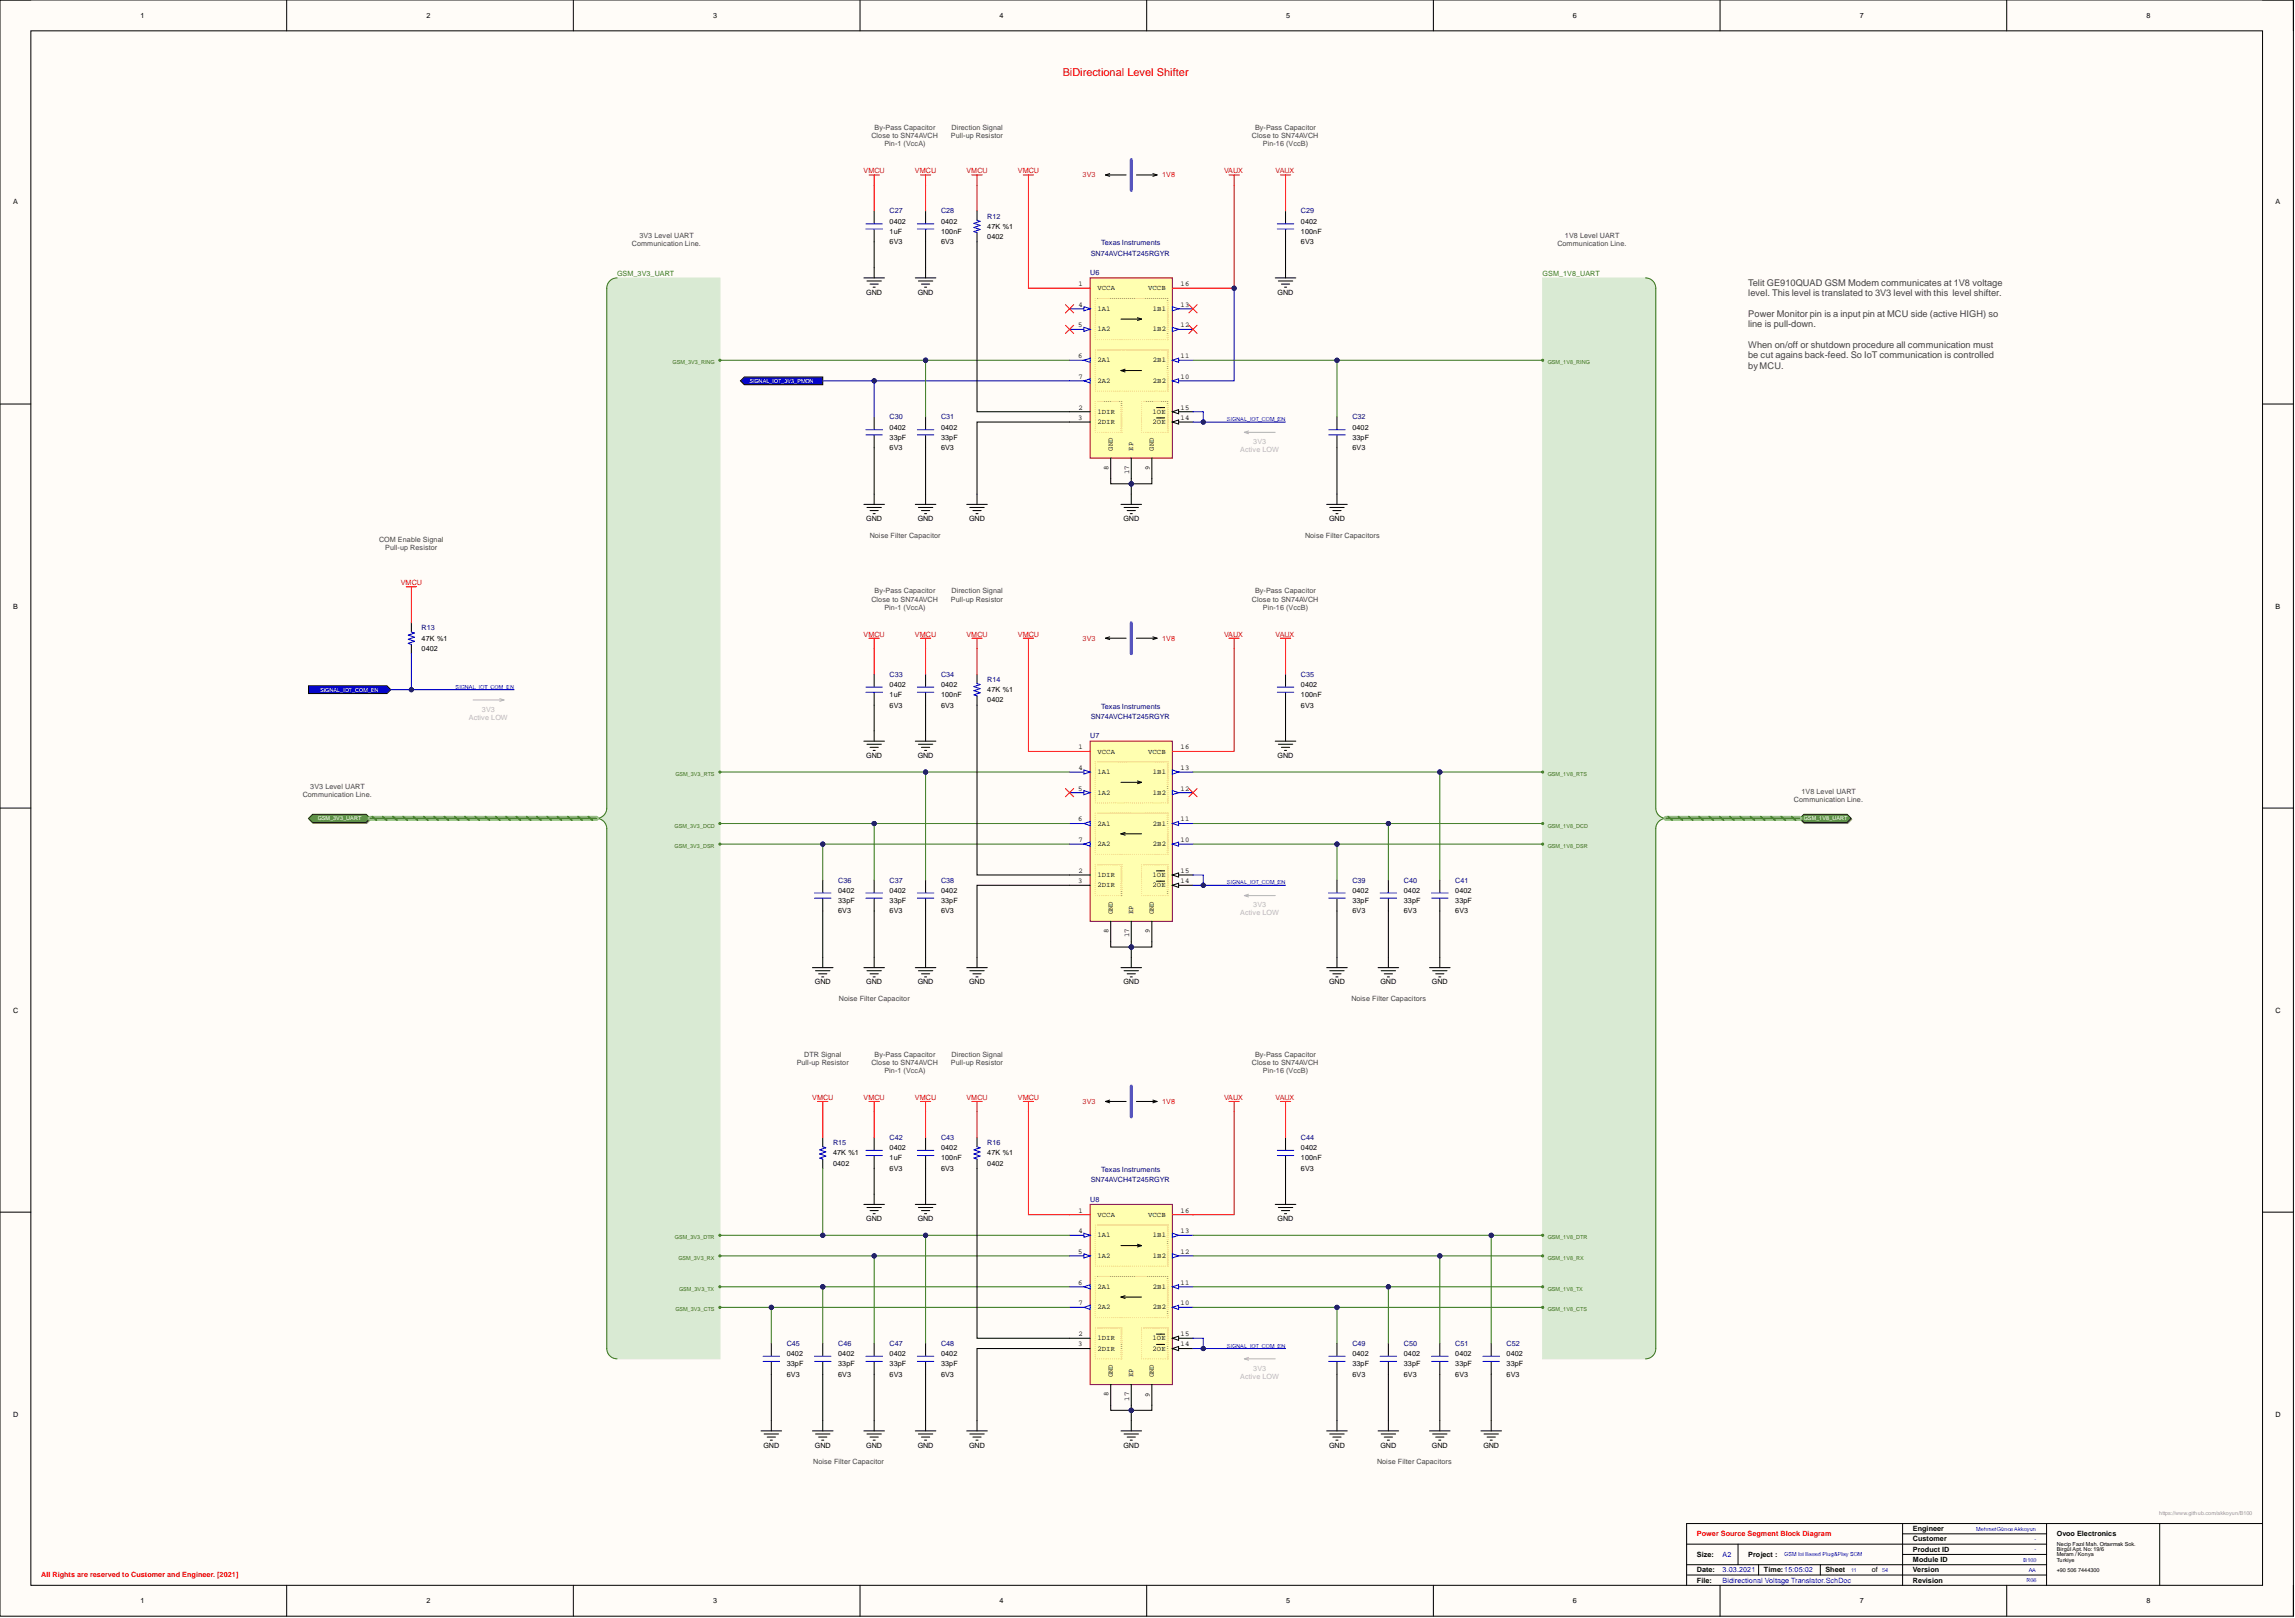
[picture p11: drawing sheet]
<svg xmlns="http://www.w3.org/2000/svg" width="566mm" height="399mm" viewBox="0 0 566 399" stroke-linecap="round" stroke-linejoin="round" font-family="sans-serif">
<defs><g id="words">
<text font-size="2.7" fill="#f00" x="262.2" y="18.7">BiDirectional Level Shifter</text>
<g font-size="2.3" fill="#434343">
<text x="431.3" y="70.6">Telit GE910QUAD GSM Modem communicates at 1V8 voltage</text>
<text x="431.3" y="73.1">level. This level is translated to 3V3 level with this level shifter.</text>
<text x="431.3" y="78.2">Power Monitor pin is a input pin at MCU side (active HIGH) so</text>
<text x="431.3" y="80.7">line is pull-down.</text>
<text x="431.3" y="85.8">When on/off or shutdown procedure all communication must</text>
<text x="431.3" y="88.3">be cut agains back-feed. So IoT communication is controlled</text>
<text x="431.3" y="90.9">byMCU.</text>
</g>
<g font-size="1.8">
<text x="34.7" y="4.4">1</text>
<text x="105.2" y="4.4">2</text>
<text x="175.9" y="4.4">3</text>
<text x="246.6" y="4.4">4</text>
<text x="317.3" y="4.4">5</text>
<text x="388" y="4.4">6</text>
<text x="458.8" y="4.4">7</text>
<text x="529.5" y="4.4">8</text>
<text x="3.2" y="50.4">A</text>
<text x="561.4" y="50.4">A</text>
<text x="219.5" y="55.2">0402</text>
<text x="219.5" y="57.7">1uF</text>
<text x="232.2" y="55.2">0402</text>
<text x="232.2" y="57.7">100nF</text>
<text x="243.6" y="56.4">47K %1</text>
<text x="243.6" y="59">0402</text>
<text x="321" y="55.2">0402</text>
<text x="321" y="57.7">100nF</text>
<text x="219.5" y="60.2">6V3</text>
<text x="232.2" y="60.2">6V3</text>
<text x="321" y="60.2">6V3</text>
<text x="266.1" y="70.6">1</text>
<text x="270.7" y="71.6">VCCA</text>
<text x="283.2" y="71.6">VCCB</text>
<text x="291.3" y="70.6">16</text>
<text x="213.7" y="72.7">GND</text>
<text x="226.4" y="72.7">GND</text>
<text x="266.1" y="75.6">4</text>
<text x="270.7" y="76.7">1A1</text>
<text x="284.4" y="76.7">1B1</text>
<text x="291.3" y="75.6">13</text>
<text x="315.2" y="72.7">GND</text>
<text x="266" y="80.7">5</text>
<text x="270.7" y="81.7">1A2</text>
<text x="284.4" y="81.7">1B2</text>
<text x="291.3" y="80.7">12</text>
<text x="266" y="88.3">6</text>
<text x="270.7" y="89.3">2A1</text>
<text x="284.4" y="89.3">2B1</text>
<text x="291.3" y="88.3">11</text>
<text x="266.1" y="93.4">7</text>
<text x="270.7" y="94.4">2A2</text>
<text x="284.4" y="94.4">2B2</text>
<text x="291.3" y="93.4">10</text>
<text x="266.1" y="101">2</text>
<text x="291.3" y="101">15</text>
<text x="219.5" y="105.9">0402</text>
<text x="232.2" y="105.9">0402</text>
<text x="266" y="103.6">3</text>
<text x="270.7" y="102">1DIR</text>
<text x="270.7" y="104.6">2DIR</text>
<text x="284.3" y="104.6">2OE</text>
<text x="284.3" y="102">1OE</text>
<text x="291.3" y="103.6">14</text>
<text x="333.7" y="105.9">0402</text>
<text x="219.5" y="108.5">33pF</text>
<text x="219.5" y="111">6V3</text>
<text x="232.2" y="108.5">33pF</text>
<text x="232.2" y="111">6V3</text>
<text x="274.5" y="111.2" transform="rotate(-90 274.5 111.2)">GND</text>
<text x="279.6" y="111.2" transform="rotate(-90 279.6 111.2)">EP</text>
<text x="284.7" y="111.2" transform="rotate(-90 284.7 111.2)">GND</text>
<text x="333.7" y="108.5">33pF</text>
<text x="333.7" y="111">6V3</text>
<text x="273.5" y="115.8" transform="rotate(-90 273.5 115.8)">8</text>
<text x="278.6" y="116.9" transform="rotate(-90 278.6 116.9)">17</text>
<text x="283.7" y="115.9" transform="rotate(-90 283.7 115.9)">9</text>
<text x="213.7" y="128.5">GND</text>
<text x="226.4" y="128.5">GND</text>
<text x="239.1" y="128.5">GND</text>
<text x="277.2" y="128.5">GND</text>
<text x="327.9" y="128.5">GND</text>
<text x="3.2" y="150.1">B</text>
<text x="561.4" y="150.1">B</text>
<text x="104" y="158">47K %1</text>
<text x="104" y="160.5">0402</text>
<text x="219.5" y="169.4">0402</text>
<text x="219.5" y="171.9">1uF</text>
<text x="232.2" y="169.4">0402</text>
<text x="232.2" y="171.9">100nF</text>
<text x="243.6" y="170.7">47K %1</text>
<text x="243.6" y="173.2">0402</text>
<text x="321" y="169.4">0402</text>
<text x="321" y="171.9">100nF</text>
<text x="219.5" y="174.5">6V3</text>
<text x="232.2" y="174.5">6V3</text>
<text x="321" y="174.5">6V3</text>
<text x="266.1" y="184.8">1</text>
<text x="270.7" y="185.8">VCCA</text>
<text x="283.2" y="185.8">VCCB</text>
<text x="291.3" y="184.8">16</text>
<text x="213.7" y="186.9">GND</text>
<text x="226.4" y="186.9">GND</text>
<text x="266.1" y="189.9">4</text>
<text x="270.7" y="190.9">1A1</text>
<text x="284.4" y="190.9">1B1</text>
<text x="291.3" y="189.9">13</text>
<text x="315.2" y="186.9">GND</text>
<text x="266" y="195">5</text>
<text x="270.7" y="196">1A2</text>
<text x="284.4" y="196">1B2</text>
<text x="291.3" y="195">12</text>
<text x="266" y="202.6">6</text>
<text x="270.7" y="203.6">2A1</text>
<text x="284.4" y="203.6">2B1</text>
<text x="291.3" y="202.6">11</text>
<text x="266.1" y="207.6">7</text>
<text x="270.7" y="208.7">2A2</text>
<text x="284.4" y="208.7">2B2</text>
<text x="291.3" y="207.6">10</text>
<text x="266.1" y="215.3">2</text>
<text x="291.3" y="215.3">15</text>
<text x="206.8" y="220.2">0402</text>
<text x="219.5" y="220.2">0402</text>
<text x="232.2" y="220.2">0402</text>
<text x="266" y="217.8">3</text>
<text x="270.7" y="216.3">1DIR</text>
<text x="270.7" y="218.8">2DIR</text>
<text x="284.3" y="218.8">2OE</text>
<text x="284.3" y="216.3">1OE</text>
<text x="291.3" y="217.8">14</text>
<text x="333.7" y="220.2">0402</text>
<text x="346.3" y="220.2">0402</text>
<text x="359" y="220.2">0402</text>
<text x="206.8" y="222.7">33pF</text>
<text x="206.8" y="225.2">6V3</text>
<text x="219.5" y="222.7">33pF</text>
<text x="219.5" y="225.2">6V3</text>
<text x="232.2" y="222.7">33pF</text>
<text x="232.2" y="225.2">6V3</text>
<text x="274.5" y="225.4" transform="rotate(-90 274.5 225.4)">GND</text>
<text x="279.6" y="225.4" transform="rotate(-90 279.6 225.4)">EP</text>
<text x="284.7" y="225.4" transform="rotate(-90 284.7 225.4)">GND</text>
<text x="333.7" y="222.7">33pF</text>
<text x="333.7" y="225.2">6V3</text>
<text x="346.3" y="222.7">33pF</text>
<text x="346.3" y="225.2">6V3</text>
<text x="359" y="222.7">33pF</text>
<text x="359" y="225.2">6V3</text>
<text x="273.5" y="230.1" transform="rotate(-90 273.5 230.1)">8</text>
<text x="278.6" y="231.2" transform="rotate(-90 278.6 231.2)">17</text>
<text x="283.7" y="230.2" transform="rotate(-90 283.7 230.2)">9</text>
<text x="201" y="242.8">GND</text>
<text x="213.7" y="242.8">GND</text>
<text x="226.4" y="242.8">GND</text>
<text x="239.1" y="242.8">GND</text>
<text x="277.2" y="242.8">GND</text>
<text x="327.9" y="242.8">GND</text>
<text x="340.6" y="242.8">GND</text>
<text x="353.3" y="242.8">GND</text>
<text x="3.2" y="249.7">C</text>
<text x="561.4" y="249.7">C</text>
<text x="205.5" y="284.9">47K %1</text>
<text x="205.5" y="287.4">0402</text>
<text x="219.5" y="283.6">0402</text>
<text x="219.5" y="286.2">1uF</text>
<text x="232.2" y="283.6">0402</text>
<text x="232.2" y="286.2">100nF</text>
<text x="243.6" y="284.9">47K %1</text>
<text x="243.6" y="287.4">0402</text>
<text x="321" y="283.6">0402</text>
<text x="321" y="286.2">100nF</text>
<text x="219.5" y="288.7">6V3</text>
<text x="232.2" y="288.7">6V3</text>
<text x="321" y="288.7">6V3</text>
<text x="266.1" y="299">1</text>
<text x="291.3" y="299">16</text>
<text x="213.7" y="301.2">GND</text>
<text x="226.4" y="301.2">GND</text>
<text x="266.1" y="304.1">4</text>
<text x="270.7" y="300.1">VCCA</text>
<text x="270.7" y="305.1">1A1</text>
<text x="283.2" y="300.1">VCCB</text>
<text x="284.4" y="305.1">1B1</text>
<text x="291.3" y="304.1">13</text>
<text x="315.2" y="301.2">GND</text>
<text x="266" y="309.2">5</text>
<text x="270.7" y="310.2">1A2</text>
<text x="284.4" y="310.2">1B2</text>
<text x="291.3" y="309.2">12</text>
<text x="266" y="316.8">6</text>
<text x="270.7" y="317.8">2A1</text>
<text x="284.4" y="317.8">2B1</text>
<text x="291.3" y="316.8">11</text>
<text x="266.1" y="321.9">7</text>
<text x="270.7" y="322.9">2A2</text>
<text x="284.4" y="322.9">2B2</text>
<text x="291.3" y="321.9">10</text>
<text x="266.1" y="329.5">2</text>
<text x="291.3" y="329.5">15</text>
<text x="194.1" y="334.4">0402</text>
<text x="206.8" y="334.4">0402</text>
<text x="219.5" y="334.4">0402</text>
<text x="232.2" y="334.4">0402</text>
<text x="266" y="332">3</text>
<text x="270.7" y="330.5">1DIR</text>
<text x="270.7" y="333.1">2DIR</text>
<text x="284.3" y="333.1">2OE</text>
<text x="284.3" y="330.5">1OE</text>
<text x="291.3" y="332">14</text>
<text x="333.7" y="334.4">0402</text>
<text x="346.3" y="334.4">0402</text>
<text x="359" y="334.4">0402</text>
<text x="371.7" y="334.4">0402</text>
<text x="194.1" y="336.9">33pF</text>
<text x="194.1" y="339.5">6V3</text>
<text x="206.8" y="336.9">33pF</text>
<text x="206.8" y="339.5">6V3</text>
<text x="219.5" y="336.9">33pF</text>
<text x="219.5" y="339.5">6V3</text>
<text x="232.2" y="336.9">33pF</text>
<text x="232.2" y="339.5">6V3</text>
<text x="274.5" y="339.7" transform="rotate(-90 274.5 339.7)">GND</text>
<text x="279.6" y="339.7" transform="rotate(-90 279.6 339.7)">EP</text>
<text x="284.7" y="339.7" transform="rotate(-90 284.7 339.7)">GND</text>
<text x="333.7" y="336.9">33pF</text>
<text x="333.7" y="339.5">6V3</text>
<text x="346.3" y="336.9">33pF</text>
<text x="346.3" y="339.5">6V3</text>
<text x="359" y="336.9">33pF</text>
<text x="359" y="339.5">6V3</text>
<text x="371.7" y="336.9">33pF</text>
<text x="371.7" y="339.5">6V3</text>
<text x="273.5" y="344.3" transform="rotate(-90 273.5 344.3)">8</text>
<text x="278.6" y="345.4" transform="rotate(-90 278.6 345.4)">17</text>
<text x="283.7" y="344.4" transform="rotate(-90 283.7 344.4)">9</text>
<text x="3.2" y="349.4">D</text>
<text x="561.4" y="349.4">D</text>
<text x="188.4" y="357">GND</text>
<text x="201" y="357">GND</text>
<text x="213.7" y="357">GND</text>
<text x="226.4" y="357">GND</text>
<text x="239.1" y="357">GND</text>
<text x="277.2" y="357">GND</text>
<text x="327.9" y="357">GND</text>
<text x="340.6" y="357">GND</text>
<text x="353.3" y="357">GND</text>
<text x="366" y="357">GND</text>
<text x="471.9" y="377.6">Engineer</text>
<text x="418.7" y="383.9">Size:</text>
<text x="431.3" y="383.9">Project :</text>
<text x="471.9" y="380.1">Customer</text>
<text x="471.9" y="382.6">Product ID</text>
<text x="507.5" y="378.8">Ovoo Electronics</text>
<text x="418.7" y="387.7">Date:</text>
<text x="435.1" y="387.7">Time:15:05:02</text>
<text x="450.4" y="387.7">Sheet</text>
<text x="461.8" y="387.7">of</text>
<text x="471.9" y="385.2">Module ID</text>
<text x="471.9" y="387.7">Version</text>
<text x="34.7" y="395.3">1</text>
<text x="105.2" y="395.3">2</text>
<text x="175.9" y="395.3">3</text>
<text x="246.6" y="395.3">4</text>
<text x="317.3" y="395.3">5</text>
<text x="388" y="395.3">6</text>
<text x="418.7" y="390.3">File:</text>
<text x="458.8" y="395.3">7</text>
<text x="471.9" y="390.3">Revision</text>
<text x="529.5" y="395.3">8</text>
</g>
<g font-size="1.8" fill="#434343">
<text x="215" y="34.1">Close to SN74AVCH</text>
<text x="215.8" y="32.1">By-Pass Capacitor</text>
<text x="234.6" y="34.1">Pull-up Resistor</text>
<text x="234.8" y="32.1">Direction Signal</text>
<text x="308.9" y="34.1">Close to SN74AVCH</text>
<text x="309.6" y="32.1">By-Pass Capacitor</text>
<text x="218.2" y="36.1">Pin-1 (VccA)</text>
<text x="311.6" y="36.1">Pin-16 (VccB)</text>
<text x="157.7" y="58.7">3V3 Level UART</text>
<text x="386.1" y="58.7">1V8 Level UART</text>
<text x="155.9" y="60.7">Communication Line.</text>
<text x="384.2" y="60.7">Communication Line.</text>
<text x="93.5" y="133.6">COM Enable Signal</text>
<text x="95.1" y="135.6">Pull-up Resistor</text>
<text x="214.6" y="132.6">Noise Filter Capacitor</text>
<text x="322" y="132.6">Noise Filter Capacitors</text>
<text x="215" y="148.3">Close to SN74AVCH</text>
<text x="215.8" y="146.3">By-Pass Capacitor</text>
<text x="234.6" y="148.3">Pull-up Resistor</text>
<text x="234.8" y="146.3">Direction Signal</text>
<text x="308.9" y="148.3">Close to SN74AVCH</text>
<text x="309.6" y="146.3">By-Pass Capacitor</text>
<text x="218.2" y="150.4">Pin-1 (VccA)</text>
<text x="311.6" y="150.4">Pin-16 (VccB)</text>
<text x="74.7" y="196.6">Communication Line.</text>
<text x="76.5" y="194.5">3V3 Level UART</text>
<text x="442.6" y="197.8">Communication Line.</text>
<text x="444.4" y="195.8">1V8 Level UART</text>
<text x="207" y="246.8">Noise Filter Capacitor</text>
<text x="333.4" y="246.8">Noise Filter Capacitors</text>
<text x="196.6" y="262.6">Pull-up Resistor</text>
<text x="198.4" y="260.5">DTR Signal</text>
<text x="215" y="262.6">Close to SN74AVCH</text>
<text x="215.8" y="260.5">By-Pass Capacitor</text>
<text x="234.6" y="262.6">Pull-up Resistor</text>
<text x="234.8" y="260.5">Direction Signal</text>
<text x="308.9" y="262.6">Close to SN74AVCH</text>
<text x="309.6" y="260.5">By-Pass Capacitor</text>
<text x="218.2" y="264.6">Pin-1 (VccA)</text>
<text x="311.6" y="264.6">Pin-16 (VccB)</text>
<text x="200.6" y="361.1">Noise Filter Capacitor</text>
<text x="339.7" y="361.1">Noise Filter Capacitors</text>
</g>
<g font-size="1.8" fill="#f00">
<text x="213" y="42.7">VMCU</text>
<text x="225.7" y="42.7">VMCU</text>
<text x="238.4" y="42.7">VMCU</text>
<text x="251.1" y="42.7">VMCU</text>
<text x="267.1" y="43.7">3V3</text>
<text x="286.7" y="43.7">1V8</text>
<text x="302" y="42.7">VAUX</text>
<text x="314.7" y="42.7">VAUX</text>
<text x="98.9" y="144.3">VMCU</text>
<text x="213" y="157">VMCU</text>
<text x="225.7" y="157">VMCU</text>
<text x="238.4" y="157">VMCU</text>
<text x="251.1" y="157">VMCU</text>
<text x="267.1" y="158">3V3</text>
<text x="286.7" y="158">1V8</text>
<text x="302" y="157">VAUX</text>
<text x="314.7" y="157">VAUX</text>
<text x="200.4" y="271.2">VMCU</text>
<text x="213" y="271.2">VMCU</text>
<text x="225.7" y="271.2">VMCU</text>
<text x="238.4" y="271.2">VMCU</text>
<text x="251.1" y="271.2">VMCU</text>
<text x="267.1" y="272.2">3V3</text>
<text x="286.7" y="272.2">1V8</text>
<text x="302" y="271.2">VAUX</text>
<text x="314.7" y="271.2">VAUX</text>
<text x="418.7" y="378.8">Power Source Segment Block Diagram</text>
<text x="10.1" y="389">All Rights are reserved to Customer and Engineer. [2021]</text>
</g>
<g font-size="1.8" fill="#000080">
<text x="219.5" y="52.6">C27</text>
<text x="232.2" y="52.6">C28</text>
<text x="243.6" y="53.9">R12</text>
<text x="321" y="52.6">C29</text>
<text x="269.1" y="63">SN74AVCH4T245RGYR</text>
<text x="271.7" y="60.5">Texas Instruments</text>
<text x="269" y="67.9">U6</text>
<text x="219.5" y="103.4">C30</text>
<text x="232.2" y="103.4">C31</text>
<text x="333.7" y="103.4">C32</text>
<text x="104" y="155.4">R13</text>
<text x="219.5" y="166.9">C33</text>
<text x="232.2" y="166.9">C34</text>
<text x="321" y="166.9">C35</text>
<text x="243.6" y="168.1">R14</text>
<text x="269.1" y="177.3">SN74AVCH4T245RGYR</text>
<text x="271.7" y="174.7">Texas Instruments</text>
<text x="269" y="182.1">U7</text>
<text x="206.8" y="217.6">C36</text>
<text x="219.5" y="217.6">C37</text>
<text x="232.2" y="217.6">C38</text>
<text x="333.7" y="217.6">C39</text>
<text x="346.3" y="217.6">C40</text>
<text x="359" y="217.6">C41</text>
<text x="219.5" y="281.1">C42</text>
<text x="232.2" y="281.1">C43</text>
<text x="321" y="281.1">C44</text>
<text x="205.5" y="282.4">R15</text>
<text x="243.6" y="282.4">R16</text>
<text x="269.1" y="291.5">SN74AVCH4T245RGYR</text>
<text x="271.7" y="289">Texas Instruments</text>
<text x="269" y="296.3">U8</text>
<text x="194.1" y="331.9">C45</text>
<text x="206.8" y="331.9">C46</text>
<text x="219.5" y="331.9">C47</text>
<text x="232.2" y="331.9">C48</text>
<text x="333.7" y="331.9">C49</text>
<text x="346.3" y="331.9">C50</text>
<text x="359" y="331.9">C51</text>
<text x="371.7" y="331.9">C52</text>
</g>
<g font-size="1.8" fill="#38761d">
<text x="152.2" y="68.1">GSM_3V3_UART</text>
<text x="380.6" y="68.1">GSM_1V8_UART</text>
</g>
<g font-size="1.8" fill="#b7b7b7">
<text x="306" y="111.5">Active LOW</text>
<text x="309.2" y="109.5">3V3</text>
<text x="115.7" y="177.5">Active LOW</text>
<text x="118.9" y="175.5">3V3</text>
<text x="306" y="225.8">Active LOW</text>
<text x="309.2" y="223.7">3V3</text>
<text x="306" y="340">Active LOW</text>
<text x="309.2" y="338">3V3</text>
</g>
<g font-size="1.8" fill="#00f">
<text x="425" y="383.9">A2</text>
<text x="425" y="387.7">3.03.2021</text>
<text x="425" y="390.3">Bidirectional Voltage Translator.SchDoc</text>
</g>
<g font-size="1.4" fill="#38761d">
<text x="165.9" y="89.9">GSM_3V3_RING</text>
<text x="381.9" y="89.9">GSM_1V8_RING</text>
<text x="166.6" y="191.4">GSM_3V3_RTS</text>
<text x="381.9" y="191.4">GSM_1V8_RTS</text>
<text x="166.4" y="204.1">GSM_3V3_DCD</text>
<text x="166.4" y="209.2">GSM_3V3_DSR</text>
<text x="381.9" y="204.1">GSM_1V8_DCD</text>
<text x="381.9" y="209.2">GSM_1V8_DSR</text>
<text x="166.5" y="305.6">GSM_3V3_DTR</text>
<text x="381.9" y="305.6">GSM_1V8_DTR</text>
<text x="167.4" y="310.7">GSM_3V3_RX</text>
<text x="381.9" y="310.7">GSM_1V8_RX</text>
<text x="166.6" y="323.4">GSM_3V3_CTS</text>
<text x="167.5" y="318.3">GSM_3V3_TX</text>
<text x="381.9" y="318.3">GSM_1V8_TX</text>
<text x="381.9" y="323.4">GSM_1V8_CTS</text>
</g>
<g font-size="1.4" fill="#fff">
<text x="184.9" y="94.4">SIGNAL_IOT_3V3_PMON</text>
<text x="79" y="170.6">SIGNAL_IOT_COM_EN</text>
<text x="78.4" y="202.3">GSM_3V3_UART</text>
<text x="445" y="202.3">GSM_1V8_UART</text>
</g>
<g font-size="1.4" fill="#00f">
<text x="302.7" y="103.8">SIGNAL_IOT_COM_EN</text>
<text x="112.4" y="169.8">SIGNAL_IOT_COM_EN</text>
<text x="302.7" y="218.1">SIGNAL_IOT_COM_EN</text>
<text x="302.7" y="332.3">SIGNAL_IOT_COM_EN</text>
<text x="487.6" y="377.5">MehmetGünce Akkoyun</text>
<text x="440.2" y="383.8">GSM Iot Based Plug&amp;Play SOM</text>
<text x="502" y="380">-</text>
<text x="502" y="382.6">-</text>
<text x="456.7" y="387.6">11</text>
<text x="464.3" y="387.6">54</text>
<text x="499.3" y="385.1">B100</text>
<text x="500.5" y="387.6">AA</text>
<text x="499.9" y="390.2">R06</text>
</g>
<text font-size="1.4" fill="#999" x="532.7" y="373.7">https://www.github.com/akkoyun/B100</text>
<g font-size="1.4">
<text x="507.5" y="381.3">Necip Fazıl Mah. Ortaırmak Sok.</text>
<text x="507.5" y="382.6">Birgül Apt. No: 19/6</text>
<text x="507.5" y="383.8">Meram / Konya</text>
<text x="507.5" y="385.1">Turkiye</text>
<text x="507.5" y="387.6">+90 506 7444300</text>
</g>
</g></defs>
<path d="M0 0h565.8v398.5h-565.8z" fill-rule="evenodd" fill="#fffcf8"/>
<path d="M0 0h565.8v398.5h-565.8z" fill="none" stroke="#000" stroke-width=".25"/>
<path d="M7.6 7.6h550.6v383.3h-550.6z" fill-rule="evenodd" fill="#fffcf8"/>
<g fill="none" stroke="#000" stroke-width=".25">
<path d="M0 0h7.6M70.7 0v7.6M141.5 0v7.6M212.2 0v7.6M282.9 0v7.6M353.6 0v7.6M424.4 0v7.6M495.1 0v7.6M558.2 0h7.6v7.6M7.6 7.6h550.6v383.3h-550.6zM0 99.6h7.6M558.2 99.6h7.6"/>
<path d="M0 199.3h7.6M558.2 199.3h7.6M0 298.9h7.6M558.2 298.9h7.6M469.4 378.2h35.5M469.4 375.7v15.2M504.9 375.7v15.2M532.8 375.7v15.2M558.2 375.7h-142.1v15.2M70.7 390.9v7.6M141.5 390.9v7.6M212.2 390.9v7.6"/>
<path d="M282.9 390.9v7.6M353.6 390.9v7.6M416.1 380.8h88.8M416.1 385.9h88.8M416.1 388.4h88.8M424.4 390.9v7.6M428.8 380.8v5.1M433.9 385.9v2.5M449.1 385.9v2.5M469.4 383.3h35.5M495.1 390.9v7.6M565.8 390.9v7.6"/>
</g>
<path d="M76.1 169.1h19.4l.9 1-.9 .9h-19.4z" fill-rule="evenodd" fill="#00f"/>
<g fill="none" stroke="#000" stroke-width=".25">
<path d="M213.1 68.5h5.1M213.9 69.3h3.5M214.7 70.1h2M215.4 70.8h.5M215.7 66v2.5M225.8 68.5h5.1M226.6 69.3h3.5M227.3 70.1h2.1M228.1 70.8h.5M228.4 66v2.5M213.1 124.4h5.1M213.9 125.1h3.5"/>
<path d="M214.7 125.9h2M215.4 126.7h.5M215.7 121.8v2.6M225.8 124.4h5.1M226.6 125.1h3.5M227.3 125.9h2.1M228.1 126.7h.5M228.4 121.8v2.6M238.5 124.4h5.1M239.3 125.1h3.5M240 125.9h2.1M240.8 126.7h.5"/>
<path d="M241 121.8v2.6M276.6 124.4h5M277.3 125.1h3.6M278.1 125.9h2M278.8 126.7h.6M279.1 121.8v2.6M327.3 124.4h5.1M328.1 125.1h3.5M328.8 125.9h2.1M329.6 126.7h.5M329.8 121.8v2.6M76.1 169.1h19.4l.9 1-.9 .9h-19.4z"/>
</g>
<path d="M269 68.5h20.2v44.5h-20.2z" fill-rule="evenodd" fill="#ffffb0"/>
<path d="M269 68.5h20.2v44.5h-20.2z" fill="none" stroke="#800000" stroke-width=".25"/>
<path d="M263.9 71.1h5.1" fill="none" stroke="#f00" stroke-width=".25"/>
<path d="M263.9 101.5h5.1M263.9 104.1h5.1" fill="none" stroke="#000" stroke-width=".25"/>
<path d="M263.9 76.1h5.1" fill="none" stroke="#00f" stroke-width=".25"/>
<path d="M267.4 75.6l1.6 .5-1.6 .6z" fill="#f8fcff"/>
<path d="M267.4 75.6l1.6 .5-1.6 .6zM263.9 81.2h5.1" fill="none" stroke="#00f" stroke-width=".25"/>
<path d="M267.4 80.7l1.6 .5-1.6 .5z" fill="#f8fcff"/>
<path d="M263.9 88.8h5.1M267.4 80.7l1.6 .5-1.6 .5z" fill="none" stroke="#00f" stroke-width=".25"/>
<path d="M267.4 88.8l1.6-.5v1z" fill="#f8fcff"/>
<path d="M263.9 93.9h5.1M267.4 88.8l1.6-.5v1z" fill="none" stroke="#00f" stroke-width=".25"/>
<path d="M267.4 93.9l1.6-.5v1z" fill="#f8fcff"/>
<path d="M267.4 93.9l1.6-.5v1zM289.2 93.9h5.1" fill="none" stroke="#00f" stroke-width=".25"/>
<path d="M274 113v5M284.2 113v5" fill="none" stroke="#000" stroke-width=".25"/>
<path d="M289.2 93.9l1.6-.5v1z" fill="#f8fcff"/>
<path d="M289.2 93.9l1.6-.5v1zM289.2 88.8h5.1" fill="none" stroke="#00f" stroke-width=".25"/>
<path d="M289.2 88.8l1.6-.5v1z" fill="#f8fcff"/>
<path d="M289.2 88.8l1.6-.5v1zM289.2 81.2h5.1" fill="none" stroke="#00f" stroke-width=".25"/>
<path d="M289.2 80.7l1.6 .5-1.6 .5z" fill="#f8fcff"/>
<path d="M289.2 76.1h5.1M289.2 80.7l1.6 .5-1.6 .5z" fill="none" stroke="#00f" stroke-width=".25"/>
<path d="M289.2 75.6l1.6 .5-1.6 .6z" fill="#f8fcff"/>
<path d="M289.2 75.6l1.6 .5-1.6 .6z" fill="none" stroke="#00f" stroke-width=".25"/>
<path d="M289.2 104.1h5.1" fill="none" stroke="#000" stroke-width=".25"/>
<path d="M289.2 104.1l1.6-.5v1z" fill="#f8fcff"/>
<path d="M285.3 103.1h2M289.2 104.1l1.6-.5v1zM289.2 101.5h5.1" fill="none" stroke="#000" stroke-width=".25"/>
<path d="M289.2 101.5l1.6-.5v1z" fill="#f8fcff"/>
<g fill="none" stroke="#000" stroke-width=".25">
<path d="M215.7 52v3.1M215.7 56.6v3M228.4 52v3.1M228.4 56.6v3M241 52v2.3M241 57.4v2.2M272.8 43.1h5M272.8 43.1l1 .4M273.8 42.8l-1 .3M280.4 43.1h5M284.4 42.8l1 .3M285.4 43.1l-1 .4"/>
<path d="M317.2 52v3.1M317.2 56.6v3M276.6 78.7h5M280.6 78.3l1 .4M281.6 78.7l-1 .3M314.6 68.5h5.1M315.4 69.3h3.5M316.1 70.1h2.1M316.9 70.8h.5M317.2 66v2.5M276.6 91.4h5M276.6 91.4l1 .3"/>
<path d="M277.6 91l-1 .4M215.7 102.8v3M215.7 107.4v3M228.4 102.8v3M228.4 107.4v3M279.1 113v5M285.3 100.5h2M289.2 101.5l1.6-.5v1zM329.8 102.8v3M329.8 107.4v3M213.1 182.8h5.1M213.9 183.5h3.5"/>
<path d="M214.7 184.3h2M215.4 185.1h.5M215.7 180.2v2.6M225.8 182.8h5.1M226.6 183.5h3.5M227.3 184.3h2.1M228.1 185.1h.5M228.4 180.2v2.6M200.4 238.6h5.1M201.2 239.4h3.6M203 236.1v2.5M225.8 238.6h5.1"/>
<path d="M226.6 239.4h3.5M228.4 236.1v2.5M238.5 238.6h5.1M239.3 239.4h3.5M241 236.1v2.5M276.6 238.6h5M277.3 239.4h3.6M279.1 236.1v2.5M327.3 238.6h5.1M328.1 239.4h3.5M329.8 236.1v2.5M340 238.6h5.1"/>
<path d="M340.8 239.4h3.5M342.5 236.1v2.5M352.7 238.6h5.1M353.4 239.4h3.6M355.2 236.1v2.5M202 240.1h2M202.7 240.9h.5M227.3 240.1h2.1M228.1 240.9h.5M240 240.1h2.1M240.8 240.9h.5M278.1 240.1h2"/>
<path d="M278.8 240.9h.6M328.8 240.1h2.1M329.6 240.9h.5M341.5 240.1h2M342.3 240.9h.5M354.2 240.1h2M355 240.9h.5"/>
</g>
<g fill="none" stroke="#f00" stroke-width=".25">
<path d="M214.4 43.1h2.5M215.7 43.1v2.6M227.1 43.1h2.5M228.4 43.1v2.6M239.8 43.1h2.5M241 43.1v2.6M252.5 43.1h2.5M253.7 43.1v2.6M303.2 43.1h2.5M304.5 43.1v2.6M315.9 43.1h2.5M317.2 43.1v2.6"/>
<path d="M289.2 71.1h5.1"/>
</g>
<g fill="none" stroke="#f1c232" stroke-width=".25">
<path d="M270.2 73.6h.1M270.2 74.1h.1M270.2 74.6h.1M270.2 75.1h.1M270.2 75.6v.1M270.2 76.1v.1M270.2 76.7h.1M270.2 77.2h.1M270.2 77.7h.1M270.2 78.2h.1M270.2 78.7h.1M270.2 79.2h.1"/>
<path d="M270.2 79.7h.1M270.7 73.6h.1M271.2 73.6h.1M271.7 73.6h.1M272.3 73.6h.1M272.8 73.6h.1M273.3 73.6h.1M273.8 73.6h.1M274.3 73.6h.1M274.8 73.6h.1M275.3 73.6h.1M275.8 73.6h.1"/>
<path d="M276.3 73.6h.1M276.8 73.6h.1M277.3 73.6h.1M277.8 73.6h.1M278.3 73.6h.1M278.8 73.6h.1M279.4 73.6h.1M279.9 73.6h.1M280.4 73.6h.1M280.9 73.6h.1M281.4 73.6h.1M281.9 73.6h.1"/>
<path d="M282.4 73.6h.1M282.9 73.6h.1M283.4 73.6h.1M283.9 73.6h.1M284.4 73.6h.1M284.9 73.6h.1M285.4 73.6h.1M286 73.6h.1M286.5 73.6h.1M287 73.6h.1M287.5 73.6h.1M288 79.7h.1"/>
<path d="M288 79.2h.1M288 78.7h.1M288 78.2h.1M288 77.7h.1M288 77.2h.1M288 76.7h.1M288 76.1h.1M288 75.6h.1M288 75.1h.1M288 74.6h.1M288 74.1h.1M288 73.6h.1"/>
<path d="M270.2 80.2h.1M270.2 80.7h.1M270.2 81.2h.1M270.2 81.7h.1M270.2 82.2v.1M270.2 82.7v.1M270.2 83.3h.1M270.2 86.3h.1M270.2 86.8h.1M270.2 87.3h.1M270.2 87.8h.1M270.2 88.3h.1"/>
<path d="M270.2 88.8v.1M270.2 89.3v.1M270.2 89.9h.1M270.2 90.4h.1M270.2 90.9h.1M270.2 91.4h.1M270.2 91.9h.1M270.2 92.4h.1M270.2 92.9h.1M270.2 93.4h.1M270.2 93.9h.1M270.2 94.4h.1"/>
<path d="M270.2 94.9h.1M270.2 95.4v.1M270.2 95.9v.1M270.2 99h.1M270.2 99.5h.1M270.2 96.5h.1M270.2 83.8h.1M270.7 86.3h.1M270.7 96.5h.1M270.7 83.8h.1M270.7 99h.1M271.2 86.3h.1"/>
<path d="M271.2 96.5h.1M271.2 83.8h.1M271.3 99h.1M271.7 86.3h.1M271.7 96.5h.1M271.7 83.8h.1M271.8 99h.1M272.3 86.3h.1M272.3 96.5h.1M272.3 83.8h.1M272.3 99h.1M272.8 86.3h.1"/>
<path d="M272.8 96.5h.1M272.8 83.8h.1M272.9 99h.1M273.3 86.3h.1M273.3 96.5h.1M273.3 83.8h.1M273.4 99h.1M273.8 86.3h.1M273.8 96.5h.1M273.8 83.8h.1M273.9 99h.1M274.3 86.3h.1"/>
<path d="M274.3 96.5h.1M274.3 83.8h.1M274.4 99h.1M274.8 86.3h.1M274.8 96.5h.1M274.8 83.8h.1M275 99h.1M275.3 86.3h.1M275.3 96.5h.1M275.3 83.8h.1M275.5 99h.1M275.8 86.3h.1"/>
<path d="M275.8 96.5h.1M275.8 83.8h.1M276 99h.1M276.3 86.3h.1M276.3 96.5h.1M276.3 83.8h.1M276.6 99.5h.1M276.6 99h.1M276.8 86.3h.1M276.8 96.5h.1M276.8 83.8h.1M277.3 86.3h.1"/>
<path d="M277.3 96.5h.1M277.3 83.8h.1M277.8 86.3h.1M277.8 96.5h.1M277.8 83.8h.1M278.3 86.3h.1M278.3 96.5h.1M278.3 83.8h.1M278.8 86.3h.1M278.8 96.5h.1M278.8 83.8h.1M279.4 86.3h.1"/>
<path d="M279.4 96.5h.1M279.4 83.8h.1M279.9 86.3h.1M279.9 96.5h.1M279.9 83.8h.1M280.4 86.3h.1M280.4 96.5h.1M280.4 83.8h.1M280.9 86.3h.1M280.9 96.5h.1M280.9 83.8h.1M281.4 86.3h.1"/>
<path d="M281.4 96.5h.1M281.4 83.8h.1M281.6 99h.1M281.6 99.5h.1M281.9 86.3h.1M281.9 96.5h.1M281.9 83.8h.1M282.2 99h.1M282.4 86.3h.1M282.4 96.5h.1M282.4 83.8h.1M282.7 99h.1"/>
<path d="M282.9 86.3h.1M282.9 96.5h.1M282.9 83.8h.1M283.2 99h.1M283.4 86.3h.1M283.4 96.5h.1M283.4 83.8h.1M283.8 99h.1M283.9 86.3h.1M283.9 96.5h.1M283.9 83.8h.1M284.3 99h.1"/>
<path d="M284.4 86.3h.1M284.4 96.5h.1M284.4 83.8h.1M284.8 99h.1M284.9 86.3h.1M284.9 96.5h.1M284.9 83.8h.1M285.3 99h.1M285.4 86.3h.1M285.4 96.5h.1M285.4 83.8h.1M285.9 99h.1"/>
<path d="M286 86.3h.1M286 96.5h.1M286 83.8h.1M286.4 99h.1M286.5 86.3h.1M286.5 96.5h.1M286.5 83.8h.1M286.9 99h.1M287 86.3h.1M287 96.5h.1M287 83.8h.1M287.5 99h.1"/>
<path d="M287.5 86.3h.1M287.5 96.5h.1M287.5 83.8h.1M288 96.5h.1M288 95.9h.1M288 95.4h.1M288 94.9h.1M288 94.4h.1M288 93.9h.1M288 93.4h.1M288 92.9h.1M288 92.4h.1"/>
<path d="M288 91.9h.1M288 91.4h.1M288 90.9h.1M288 90.4h.1M288 89.9h.1M288 89.3h.1M288 88.8h.1M288 88.3h.1M288 87.8h.1M288 87.3h.1M288 86.8h.1M288 86.3h.1"/>
<path d="M288 83.8h.1M288 83.3h.1M288 82.7h.1M288 82.2h.1M288 81.7h.1M288 81.2h.1M288 80.7h.1M288 80.2h.1M288 99.5h.1M288 99h.1M270.2 100h.1M270.2 100.5h.1"/>
<path d="M270.2 101h.1M270.2 101.5h.1M270.2 102v.1M270.2 102.5v.1M270.2 103.1h.1M270.2 103.6h.1M270.2 104.1h.1M270.2 104.6h.1M270.2 105.1h.1M270.2 105.6h.1M270.2 106.1h.1M270.2 106.6h.1"/>
<path d="M270.7 106.6h.1M271.3 106.6h.1M271.8 106.6h.1M272.3 106.6h.1M272.9 106.6h.1M273.4 106.6h.1M273.9 106.6h.1M274.4 106.6h.1M275 106.6h.1M275.5 106.6h.1M276 106.6h.1M276.6 106.6h.1"/>
<path d="M276.6 106.1h.1M276.6 105.6h.1M276.6 105.1h.1M276.6 104.6h.1M276.6 104.1h.1M276.6 103.6h.1M276.6 103.1h.1M276.6 102.5h.1M276.6 102h.1M276.6 101.5h.1M276.6 101h.1M276.6 100.5h.1"/>
<path d="M276.6 100h.1M281.6 106.6h.1M281.6 100h.1M281.6 100.5h.1M281.6 101h.1M281.6 101.5h.1M281.6 102v.1M281.6 102.5v.1M281.6 103.1h.1M281.6 103.6h.1M281.6 104.1h.1M281.6 104.6h.1"/>
<path d="M281.6 105.1h.1M281.6 105.6h.1M281.6 106.1h.1M282.2 106.6h.1M282.7 106.6h.1M283.2 106.6h.1M283.8 106.6h.1M284.3 106.6h.1M284.8 106.6h.1M285.3 106.6h.1M285.9 106.6h.1M286.4 106.6h.1"/>
<path d="M286.9 106.6h.1M287.5 106.6h.1M288 106.6h.1M288 106.1h.1M288 105.6h.1M288 105.1h.1M288 104.6h.1M288 104.1h.1M288 103.6h.1M288 103.1h.1M288 102.5h.1M288 102h.1"/>
<path d="M288 101.5h.1M288 101h.1M288 100.5h.1M288 100h.1"/>
</g>
<path d="M279.1 39.3v7.7" fill="none" stroke="#90f" stroke-width=".76"/>
<g fill="none" stroke="#00f" stroke-width=".25">
<path d="M213.6 55.2h4.1M213.6 56.5h4.1M226.3 55.2h4.1M226.3 56.5h4.1M241 54.3l.8 .3-1.5 .5 1.5 .5-1.5 .5 1.5 .5-1.5 .5 .7 .3M315.1 55.2h4.1M315.1 56.5h4.1M213.6 106h4.1M213.6 107.2h4.1M226.3 106h4.1M226.3 107.2h4.1M327.8 106h4.1"/>
<path d="M327.8 107.2h4.1"/>
</g>
<path d="M307 106.6h7.6M307 106.6l1 .3M308 106.3l-1 .3" fill="none" stroke="#b7b7b7" stroke-width=".25"/>
<path d="M269 182.8h20.2v44.4h-20.2z" fill-rule="evenodd" fill="#ffffb0"/>
<path d="M269 182.8h20.2v44.4h-20.2z" fill="none" stroke="#800000" stroke-width=".25"/>
<path d="M263.9 185.3h5.1" fill="none" stroke="#f00" stroke-width=".25"/>
<path d="M263.9 215.8h5.1M263.9 218.3h5.1" fill="none" stroke="#000" stroke-width=".25"/>
<path d="M263.9 190.4h5.1" fill="none" stroke="#00f" stroke-width=".25"/>
<path d="M267.4 189.9l1.6 .5-1.6 .5z" fill="#f8fcff"/>
<path d="M263.9 195.5h5.1M267.4 189.9l1.6 .5-1.6 .5z" fill="none" stroke="#00f" stroke-width=".25"/>
<path d="M267.4 195l1.6 .5-1.6 .5z" fill="#f8fcff"/>
<path d="M267.4 195l1.6 .5-1.6 .5zM263.9 203.1h5.1" fill="none" stroke="#00f" stroke-width=".25"/>
<path d="M267.4 203.1l1.6-.5v1z" fill="#f8fcff"/>
<path d="M263.9 208.2h5.1M267.4 203.1l1.6-.5v1z" fill="none" stroke="#00f" stroke-width=".25"/>
<path d="M267.4 208.2l1.6-.6v1.1z" fill="#f8fcff"/>
<path d="M267.4 208.2l1.6-.6v1.1zM289.2 208.2h5.1" fill="none" stroke="#00f" stroke-width=".25"/>
<path d="M274 227.2v5.1M284.2 227.2v5.1" fill="none" stroke="#000" stroke-width=".25"/>
<path d="M289.2 208.2l1.6-.6v1.1z" fill="#f8fcff"/>
<path d="M289.2 208.2l1.6-.6v1.1zM289.2 203.1h5.1" fill="none" stroke="#00f" stroke-width=".25"/>
<path d="M289.2 203.1l1.6-.5v1z" fill="#f8fcff"/>
<path d="M289.2 195.5h5.1M289.2 203.1l1.6-.5v1z" fill="none" stroke="#00f" stroke-width=".25"/>
<path d="M289.2 195l1.6 .5-1.6 .5z" fill="#f8fcff"/>
<path d="M289.2 195l1.6 .5-1.6 .5zM289.2 190.4h5.1" fill="none" stroke="#00f" stroke-width=".25"/>
<path d="M289.2 189.9l1.6 .5-1.6 .5z" fill="#f8fcff"/>
<path d="M289.2 189.9l1.6 .5-1.6 .5z" fill="none" stroke="#00f" stroke-width=".25"/>
<path d="M289.2 218.3h5.1" fill="none" stroke="#000" stroke-width=".25"/>
<path d="M289.2 218.3l1.6-.5v1z" fill="#f8fcff"/>
<path d="M285.3 217.3h2M289.2 218.3l1.6-.5v1zM289.2 215.8h5.1" fill="none" stroke="#000" stroke-width=".25"/>
<path d="M289.2 215.8l1.6-.5v1z" fill="#f8fcff"/>
<g fill="none" stroke="#000" stroke-width=".25">
<path d="M272.8 157.4h5M272.8 157.4l1 .3M273.8 157l-1 .4M280.4 157.4h5M284.4 157l1 .4M285.4 157.4l-1 .3M215.7 166.3v3M215.7 170.8v3.1M228.4 166.3v3M228.4 170.8v3.1M241 166.3v2.3M241 171.6v2.3"/>
<path d="M317.2 166.3v3M317.2 170.8v3.1M276.6 192.9h5M280.6 192.6l1 .3M281.6 192.9l-1 .4M314.6 182.8h5.1M315.4 183.5h3.5M316.1 184.3h2.1M316.9 185.1h.5M317.2 180.2v2.6M203 217v3.1M215.7 217v3.1"/>
<path d="M228.4 217v3.1M276.6 205.6h5M276.6 205.6l1 .4M277.6 205.3l-1 .3M285.3 214.8h2M289.2 215.8l1.6-.5v1zM329.8 217v3.1M342.5 217v3.1M355.2 217v3.1M203 221.6v3.1M213.1 238.6h5.1M213.9 239.4h3.5"/>
<path d="M215.7 221.6v3.1M215.7 236.1v2.5M228.4 221.6v3.1M279.1 227.2v5.1M329.8 221.6v3.1M342.5 221.6v3.1M355.2 221.6v3.1M214.7 240.1h2M215.4 240.9h.5M213.1 297h5.1M213.9 297.8h3.5M214.7 298.5h2"/>
<path d="M215.4 299.3h.5M215.7 294.5v2.5M225.8 297h5.1M226.6 297.8h3.5M227.3 298.5h2.1M228.1 299.3h.5M228.4 294.5v2.5M187.8 352.9h5M188.5 353.6h3.6M189.3 354.4h2M190 355.1h.5M190.3 350.3v2.6"/>
<path d="M200.4 352.9h5.1M201.2 353.6h3.6M202 354.4h2M202.7 355.1h.5M203 350.3v2.6M225.8 352.9h5.1M226.6 353.6h3.5M227.3 354.4h2.1M228.1 355.1h.5M228.4 350.3v2.6M238.5 352.9h5.1M239.3 353.6h3.5"/>
<path d="M240 354.4h2.1M240.8 355.1h.5M241 350.3v2.6M276.6 352.9h5M277.3 353.6h3.6M278.1 354.4h2M278.8 355.1h.6M279.1 350.3v2.6M327.3 352.9h5.1M328.1 353.6h3.5M328.8 354.4h2.1M329.6 355.1h.5"/>
<path d="M329.8 350.3v2.6M340 352.9h5.1M340.8 353.6h3.5M341.5 354.4h2M342.3 355.1h.5M342.5 350.3v2.6M352.7 352.9h5.1M353.4 353.6h3.6M354.2 354.4h2M355 355.1h.5M355.2 350.3v2.6"/>
</g>
<g fill="none" stroke="#f00" stroke-width=".25">
<path d="M214.4 157.4h2.5M215.7 157.4v2.5M227.1 157.4h2.5M228.4 157.4v2.5M239.8 157.4h2.5M241 157.4v2.5M252.5 157.4h2.5M253.7 157.4v2.5M303.2 157.4h2.5M304.5 157.4v2.5M315.9 157.4h2.5M317.2 157.4v2.5"/>
<path d="M289.2 185.3h5.1"/>
</g>
<g fill="none" stroke="#f1c232" stroke-width=".25">
<path d="M270.2 187.8v.1M270.2 188.4h.1M270.2 188.9h.1M270.2 189.4h.1M270.2 189.9h.1M270.2 190.4h.1M270.2 190.9h.1M270.2 191.4h.1M270.2 191.9h.1M270.2 192.4h.1M270.2 192.9h.1M270.2 193.4h.1"/>
<path d="M270.2 193.9h.1M270.2 194.4v.1M270.2 195h.1M270.2 195.5h.1M270.2 196h.1M270.2 196.5h.1M270.2 197h.1M270.2 197.5h.1M270.2 198h.1M270.7 187.8h.1M270.7 198h.1M271.2 187.8h.1"/>
<path d="M271.2 198h.1M271.7 187.8h.1M271.7 198h.1M272.3 187.8h.1M272.3 198h.1M272.8 187.8h.1M272.8 198h.1M273.3 187.8h.1M273.3 198h.1M273.8 187.8h.1M273.8 198h.1M274.3 187.8h.1"/>
<path d="M274.3 198h.1M274.8 187.8h.1M274.8 198h.1M275.3 187.8h.1M275.3 198h.1M275.8 187.8h.1M275.8 198h.1M276.3 187.8h.1M276.3 198h.1M276.8 187.8h.1M276.8 198h.1M277.3 187.8h.1"/>
<path d="M277.3 198h.1M277.8 187.8h.1M277.8 198h.1M278.3 187.8h.1M278.3 198h.1M278.8 187.8h.1M278.8 198h.1M279.4 187.8h.1M279.4 198h.1M279.9 187.8h.1M279.9 198h.1M280.4 187.8h.1"/>
<path d="M280.4 198h.1M280.9 187.8h.1M280.9 198h.1M281.4 187.8h.1M281.4 198h.1M281.9 187.8h.1M281.9 198h.1M282.4 187.8h.1M282.4 198h.1M282.9 187.8h.1M282.9 198h.1M283.4 187.8h.1"/>
<path d="M283.4 198h.1M283.9 187.8h.1M283.9 198h.1M284.4 187.8h.1M284.4 198h.1M284.9 187.8h.1M284.9 198h.1M285.4 187.8h.1M285.4 198h.1M286 187.8h.1M286 198h.1M286.5 187.8h.1"/>
<path d="M286.5 198h.1M287 187.8h.1M287 198h.1M287.5 187.8h.1M287.5 198h.1M288 198h.1M288 197.5h.1M288 197h.1M288 196.5h.1M288 196h.1M288 195.5h.1M288 195h.1"/>
<path d="M288 194.4h.1M288 193.9h.1M288 193.4h.1M288 192.9h.1M288 192.4h.1M288 191.9h.1M288 191.4h.1M288 190.9h.1M288 190.4h.1M288 189.9h.1M288 189.4h.1M288 188.9h.1"/>
<path d="M288 188.4h.1M288 187.8h.1M270.2 200.5h.1M270.2 201v.1M270.2 201.6h.1M270.2 202.1h.1M270.2 202.6h.1M270.2 203.1h.1M270.2 203.6h.1M270.2 204.1h.1M270.2 204.6h.1M270.2 205.1h.1"/>
<path d="M270.2 205.6h.1M270.2 206.1h.1M270.2 206.6h.1M270.2 207.1h.1M270.2 207.6v.1M270.2 208.2h.1M270.2 208.7h.1M270.2 209.2h.1M270.2 209.7h.1M270.2 210.2h.1M270.2 213.2h.1M270.2 213.7h.1"/>
<path d="M270.2 214.2v.1M270.2 214.8h.1M270.2 215.3h.1M270.2 215.8h.1M270.2 216.3h.1M270.2 216.8h.1M270.2 217.3h.1M270.2 217.8h.1M270.2 218.3h.1M270.2 218.8h.1M270.2 219.3h.1M270.2 219.8h.1"/>
<path d="M270.2 210.7h.1M270.7 200.5h.1M270.7 210.7h.1M270.7 213.2h.1M271.2 200.5h.1M271.2 210.7h.1M271.3 213.2h.1M271.7 200.5h.1M271.7 210.7h.1M271.8 213.2h.1M272.3 200.5h.1M272.3 210.7h.1"/>
<path d="M272.3 213.2h.1M272.8 200.5h.1M272.8 210.7h.1M272.9 213.2h.1M273.3 200.5h.1M273.3 210.7h.1M273.4 213.2h.1M273.8 200.5h.1M273.8 210.7h.1M273.9 213.2h.1M274.3 200.5h.1M274.3 210.7h.1"/>
<path d="M274.4 213.2h.1M274.8 200.5h.1M274.8 210.7h.1M275 213.2h.1M275.3 200.5h.1M275.3 210.7h.1M275.5 213.2h.1M275.8 200.5h.1M275.8 210.7h.1M276 213.2h.1M276.3 200.5h.1M276.3 210.7h.1"/>
<path d="M276.6 219.8h.1M276.6 219.3h.1M276.6 218.8h.1M276.6 218.3h.1M276.6 217.8h.1M276.6 217.3h.1M276.6 216.8h.1M276.6 216.3h.1M276.6 215.8h.1M276.6 215.3h.1M276.6 214.8h.1M276.6 214.2h.1"/>
<path d="M276.6 213.7h.1M276.6 213.2h.1M276.8 200.5h.1M276.8 210.7h.1M277.3 200.5h.1M277.3 210.7h.1M277.8 200.5h.1M277.8 210.7h.1M278.3 200.5h.1M278.3 210.7h.1M278.8 200.5h.1M278.8 210.7h.1"/>
<path d="M279.4 200.5h.1M279.4 210.7h.1M279.9 200.5h.1M279.9 210.7h.1M280.4 200.5h.1M280.4 210.7h.1M280.9 200.5h.1M280.9 210.7h.1M281.4 200.5h.1M281.4 210.7h.1M281.6 213.2h.1M281.6 213.7h.1"/>
<path d="M281.6 214.2v.1M281.6 214.8h.1M281.6 215.3h.1M281.6 215.8h.1M281.6 216.3h.1M281.6 216.8h.1M281.6 217.3h.1M281.6 217.8h.1M281.6 218.3h.1M281.6 218.8h.1M281.6 219.3h.1M281.6 219.8h.1"/>
<path d="M281.9 200.5h.1M281.9 210.7h.1M282.2 213.2h.1M282.4 200.5h.1M282.4 210.7h.1M282.7 213.2h.1M282.9 200.5h.1M282.9 210.7h.1M283.2 213.2h.1M283.4 200.5h.1M283.4 210.7h.1M283.8 213.2h.1"/>
<path d="M283.9 200.5h.1M283.9 210.7h.1M284.3 213.2h.1M284.4 200.5h.1M284.4 210.7h.1M284.8 213.2h.1M284.9 200.5h.1M284.9 210.7h.1M285.3 213.2h.1M285.4 200.5h.1M285.4 210.7h.1M285.9 213.2h.1"/>
<path d="M286 200.5h.1M286 210.7h.1M286.4 213.2h.1M286.5 200.5h.1M286.5 210.7h.1M286.9 213.2h.1M287 200.5h.1M287 210.7h.1M287.5 213.2h.1M287.5 200.5h.1M287.5 210.7h.1M288 210.7h.1"/>
<path d="M288 210.2h.1M288 209.7h.1M288 209.2h.1M288 208.7h.1M288 208.2h.1M288 207.6h.1M288 207.1h.1M288 206.6h.1M288 206.1h.1M288 205.6h.1M288 205.1h.1M288 204.6h.1"/>
<path d="M288 204.1h.1M288 203.6h.1M288 203.1h.1M288 202.6h.1M288 202.1h.1M288 201.6h.1M288 201h.1M288 200.5h.1M288 219.8h.1M288 219.3h.1M288 218.8h.1M288 218.3h.1"/>
<path d="M288 217.8h.1M288 217.3h.1M288 216.8h.1M288 216.3h.1M288 215.8h.1M288 215.3h.1M288 214.8h.1M288 214.2h.1M288 213.7h.1M288 213.2h.1M270.2 220.3h.1M270.2 220.8h.1"/>
<path d="M270.7 220.8h.1M271.3 220.8h.1M271.8 220.8h.1M272.3 220.8h.1M272.9 220.8h.1M273.4 220.8h.1M273.9 220.8h.1M274.4 220.8h.1M275 220.8h.1M275.5 220.8h.1M276 220.8h.1M276.6 220.8h.1"/>
<path d="M276.6 220.3h.1M281.6 220.8h.1M281.6 220.3h.1M282.2 220.8h.1M282.7 220.8h.1M283.2 220.8h.1M283.8 220.8h.1M284.3 220.8h.1M284.8 220.8h.1M285.3 220.8h.1M285.9 220.8h.1M286.4 220.8h.1"/>
<path d="M286.9 220.8h.1M287.5 220.8h.1M288 220.8h.1M288 220.3h.1"/>
</g>
<path d="M279.1 153.6v7.6" fill="none" stroke="#90f" stroke-width=".76"/>
<g fill="none" stroke="#00f" stroke-width=".25">
<path d="M213.6 169.4h4.1M213.6 170.7h4.1M226.3 169.4h4.1M226.3 170.7h4.1M241 168.6l.8 .2-1.5 .5 1.5 .5-1.5 .5 1.5 .5-1.5 .5 .7 .3M315.1 169.4h4.1M315.1 170.7h4.1M201 220.2h4M201 221.5h4M213.6 220.2h4.1M213.6 221.5h4.1M226.3 220.2h4.1"/>
<path d="M226.3 221.5h4.1M327.8 220.2h4.1M327.8 221.5h4.1M340.5 220.2h4.1M340.5 221.5h4.1M353.2 220.2h4M353.2 221.5h4"/>
</g>
<path d="M307 220.8h7.6M307 220.8l1 .4M308 220.5l-1 .3" fill="none" stroke="#b7b7b7" stroke-width=".25"/>
<path d="M269 297h20.2v44.4h-20.2z" fill-rule="evenodd" fill="#ffffb0"/>
<path d="M269 297h20.2v44.4h-20.2z" fill="none" stroke="#800000" stroke-width=".25"/>
<path d="M263.9 299.5h5.1" fill="none" stroke="#f00" stroke-width=".25"/>
<path d="M263.9 330h5.1M263.9 332.5h5.1" fill="none" stroke="#000" stroke-width=".25"/>
<path d="M263.9 304.6h5.1" fill="none" stroke="#00f" stroke-width=".25"/>
<path d="M267.4 304.1l1.6 .5-1.6 .5z" fill="#f8fcff"/>
<path d="M263.9 309.7h5.1M267.4 304.1l1.6 .5-1.6 .5z" fill="none" stroke="#00f" stroke-width=".25"/>
<path d="M267.4 309.2l1.6 .5-1.6 .5z" fill="#f8fcff"/>
<path d="M263.9 317.3h5.1M267.4 309.2l1.6 .5-1.6 .5z" fill="none" stroke="#00f" stroke-width=".25"/>
<path d="M267.4 317.3l1.6-.5v1z" fill="#f8fcff"/>
<path d="M267.4 317.3l1.6-.5v1zM263.9 322.4h5.1" fill="none" stroke="#00f" stroke-width=".25"/>
<path d="M267.4 322.4l1.6-.5v1z" fill="#f8fcff"/>
<path d="M267.4 322.4l1.6-.5v1zM289.2 322.4h5.1" fill="none" stroke="#00f" stroke-width=".25"/>
<path d="M274 341.4v5.1M284.2 341.4v5.1" fill="none" stroke="#000" stroke-width=".25"/>
<path d="M289.2 322.4l1.6-.5v1z" fill="#f8fcff"/>
<path d="M289.2 317.3h5.1M289.2 322.4l1.6-.5v1z" fill="none" stroke="#00f" stroke-width=".25"/>
<path d="M289.2 317.3l1.6-.5v1z" fill="#f8fcff"/>
<path d="M289.2 317.3l1.6-.5v1zM289.2 309.7h5.1" fill="none" stroke="#00f" stroke-width=".25"/>
<path d="M289.2 309.2l1.6 .5-1.6 .5z" fill="#f8fcff"/>
<path d="M289.2 309.2l1.6 .5-1.6 .5zM289.2 304.6h5.1" fill="none" stroke="#00f" stroke-width=".25"/>
<path d="M289.2 304.1l1.6 .5-1.6 .5z" fill="#f8fcff"/>
<path d="M289.2 304.1l1.6 .5-1.6 .5z" fill="none" stroke="#00f" stroke-width=".25"/>
<path d="M289.2 332.5h5.1" fill="none" stroke="#000" stroke-width=".25"/>
<path d="M289.2 332.5l1.6-.5v1.1z" fill="#f8fcff"/>
<path d="M285.3 331.5h2M289.2 332.5l1.6-.5v1.1zM289.2 330h5.1" fill="none" stroke="#000" stroke-width=".25"/>
<path d="M289.2 330l1.6-.5v1z" fill="#f8fcff"/>
<g fill="none" stroke="#000" stroke-width=".25">
<path d="M272.8 271.6h5M272.8 271.6l1 .4M273.8 271.3l-1 .3M280.4 271.6h5M284.4 271.3l1 .3M285.4 271.6l-1 .4M215.7 280.5v3.1M215.7 285.1v3M228.4 280.5v3.1M228.4 285.1v3M241 280.5v2.3M241 285.8v2.3"/>
<path d="M314.6 297h5.1M315.4 297.8h3.5M316.1 298.5h2.1M316.9 299.3h.5M317.2 280.5v3.1M317.2 285.1v3M317.2 294.5v2.5M276.6 307.2h5M276.6 319.9h5M276.6 319.9l1 .3M277.6 319.5l-1 .4M280.6 306.8l1 .4"/>
<path d="M281.6 307.2l-1 .3M190.3 331.3v3M190.3 335.8v3.1M203 331.3v3M203 335.8v3.1M215.7 331.3v3M215.7 335.8v3.1M228.4 331.3v3M228.4 335.8v3.1M285.3 329h2M289.2 330l1.6-.5v1zM329.8 331.3v3"/>
<path d="M329.8 335.8v3.1M342.5 331.3v3M342.5 335.8v3.1M355.2 331.3v3M355.2 335.8v3.1M367.9 331.3v3M367.9 335.8v3.1M213.1 352.9h5.1M213.9 353.6h3.5M214.7 354.4h2M215.4 355.1h.5M215.7 350.3v2.6"/>
<path d="M279.1 341.4v5.1M365.4 352.9h5M366.1 353.6h3.6M366.9 354.4h2M367.7 355.1h.5M367.9 350.3v2.6"/>
</g>
<g fill="none" stroke="#f00" stroke-width=".25">
<path d="M214.4 271.6h2.5M215.7 271.6v2.6M227.1 271.6h2.5M228.4 271.6v2.6M239.8 271.6h2.5M241 271.6v2.6M252.5 271.6h2.5M253.7 271.6v2.6M303.2 271.6h2.5M304.5 271.6v2.6M315.9 271.6h2.5M317.2 271.6v2.6"/>
<path d="M289.2 299.5h5.1"/>
</g>
<g fill="none" stroke="#f1c232" stroke-width=".25">
<path d="M270.2 302.1h.1M270.2 302.6h.1M270.2 303.1h.1M270.2 303.6h.1M270.2 304.1h.1M270.2 304.6h.1M270.2 305.1h.1M270.2 305.6h.1M270.2 306.1v.1M270.2 306.7h.1M270.2 307.2h.1M270.2 307.7h.1"/>
<path d="M270.2 308.2h.1M270.2 308.7h.1M270.2 309.2h.1M270.2 309.7h.1M270.2 310.2h.1M270.2 310.7h.1M270.2 311.2h.1M270.2 311.7h.1M270.2 314.8h.1M270.2 315.3h.1M270.2 315.8h.1M270.2 316.3h.1"/>
<path d="M270.2 316.8h.1M270.2 317.3h.1M270.2 317.8h.1M270.2 318.3h.1M270.2 318.8h.1M270.2 319.3v.1M270.2 319.9h.1M270.2 312.2h.1M270.7 314.8h.1M270.7 302.1h.1M270.7 312.2h.1M271.2 314.8h.1"/>
<path d="M271.2 302.1h.1M271.2 312.2h.1M271.7 314.8h.1M271.7 302.1h.1M271.7 312.2h.1M272.3 314.8h.1M272.3 302.1h.1M272.3 312.2h.1M272.8 314.8h.1M272.8 302.1h.1M272.8 312.2h.1M273.3 314.8h.1"/>
<path d="M273.3 302.1h.1M273.3 312.2h.1M273.8 314.8h.1M273.8 302.1h.1M273.8 312.2h.1M274.3 314.8h.1M274.3 302.1h.1M274.3 312.2h.1M274.8 314.8h.1M274.8 302.1h.1M274.8 312.2h.1M275.3 314.8h.1"/>
<path d="M275.3 302.1h.1M275.3 312.2h.1M275.8 314.8h.1M275.8 302.1h.1M275.8 312.2h.1M276.3 314.8h.1M276.3 302.1h.1M276.3 312.2h.1M276.8 314.8h.1M276.8 302.1h.1M276.8 312.2h.1M277.3 314.8h.1"/>
<path d="M277.3 302.1h.1M277.3 312.2h.1M277.8 314.8h.1M277.8 302.1h.1M277.8 312.2h.1M278.3 314.8h.1M278.3 302.1h.1M278.3 312.2h.1M278.8 314.8h.1M278.8 302.1h.1M278.8 312.2h.1M279.4 314.8h.1"/>
<path d="M279.4 302.1h.1M279.4 312.2h.1M279.9 314.8h.1M279.9 302.1h.1M279.9 312.2h.1M280.4 314.8h.1M280.4 302.1h.1M280.4 312.2h.1M280.9 314.8h.1M280.9 302.1h.1M280.9 312.2h.1M281.4 314.8h.1"/>
<path d="M281.4 302.1h.1M281.4 312.2h.1M281.9 314.8h.1M281.9 302.1h.1M281.9 312.2h.1M282.4 314.8h.1M282.4 302.1h.1M282.4 312.2h.1M282.9 314.8h.1M282.9 302.1h.1M282.9 312.2h.1M283.4 314.8h.1"/>
<path d="M283.4 302.1h.1M283.4 312.2h.1M283.9 314.8h.1M283.9 302.1h.1M283.9 312.2h.1M284.4 314.8h.1M284.4 302.1h.1M284.4 312.2h.1M284.9 314.8h.1M284.9 302.1h.1M284.9 312.2h.1M285.4 314.8h.1"/>
<path d="M285.4 302.1h.1M285.4 312.2h.1M286 314.8h.1M286 302.1h.1M286 312.2h.1M286.5 314.8h.1M286.5 302.1h.1M286.5 312.2h.1M287 314.8h.1M287 302.1h.1M287 312.2h.1M287.5 314.8h.1"/>
<path d="M287.5 302.1h.1M287.5 312.2h.1M288 319.9h.1M288 319.3h.1M288 318.8h.1M288 318.3h.1M288 317.8h.1M288 317.3h.1M288 316.8h.1M288 316.3h.1M288 315.8h.1M288 315.3h.1"/>
<path d="M288 314.8h.1M288 312.2h.1M288 311.7h.1M288 311.2h.1M288 310.7h.1M288 310.2h.1M288 309.7h.1M288 309.2h.1M288 308.7h.1M288 308.2h.1M288 307.7h.1M288 307.2h.1"/>
<path d="M288 306.7h.1M288 306.1h.1M288 305.6h.1M288 305.1h.1M288 304.6h.1M288 304.1h.1M288 303.6h.1M288 303.1h.1M288 302.6h.1M288 302.1h.1M270.2 320.4h.1M270.2 320.9h.1"/>
<path d="M270.2 321.4h.1M270.2 321.9h.1M270.2 322.4h.1M270.2 322.9h.1M270.2 323.4h.1M270.2 323.9h.1M270.2 324.4h.1M270.2 327.5h.1M270.2 328h.1M270.2 328.5h.1M270.2 329h.1M270.2 329.5h.1"/>
<path d="M270.2 330h.1M270.2 330.5h.1M270.2 331h.1M270.2 331.5h.1M270.2 332h.1M270.2 332.5v.1M270.2 333.1h.1M270.2 333.6h.1M270.2 334.1h.1M270.2 334.6h.1M270.2 324.9h.1M270.2 335.1h.1"/>
<path d="M270.7 324.9h.1M270.7 327.5h.1M270.7 335.1h.1M271.2 324.9h.1M271.3 327.5h.1M271.3 335.1h.1M271.7 324.9h.1M271.8 327.5h.1M271.8 335.1h.1M272.3 324.9h.1M272.3 327.5h.1M272.3 335.1h.1"/>
<path d="M272.8 324.9h.1M272.9 327.5h.1M272.9 335.1h.1M273.3 324.9h.1M273.4 327.5h.1M273.4 335.1h.1M273.8 324.9h.1M273.9 327.5h.1M273.9 335.1h.1M274.3 324.9h.1M274.4 327.5h.1M274.4 335.1h.1"/>
<path d="M274.8 324.9h.1M275 327.5h.1M275 335.1h.1M275.3 324.9h.1M275.5 327.5h.1M275.5 335.1h.1M275.8 324.9h.1M276 327.5h.1M276 335.1h.1M276.3 324.9h.1M276.6 335.1h.1M276.6 334.6h.1"/>
<path d="M276.6 334.1h.1M276.6 333.6h.1M276.6 333.1h.1M276.6 332.5h.1M276.6 332h.1M276.6 331.5h.1M276.6 331h.1M276.6 330.5h.1M276.6 330h.1M276.6 329.5h.1M276.6 329h.1M276.6 328.5h.1"/>
<path d="M276.6 328h.1M276.6 327.5h.1M276.8 324.9h.1M277.3 324.9h.1M277.8 324.9h.1M278.3 324.9h.1M278.8 324.9h.1M279.4 324.9h.1M279.9 324.9h.1M280.4 324.9h.1M280.9 324.9h.1M281.4 324.9h.1"/>
<path d="M281.6 335.1h.1M281.6 327.5h.1M281.6 328h.1M281.6 328.5h.1M281.6 329h.1M281.6 329.5h.1M281.6 330h.1M281.6 330.5h.1M281.6 331h.1M281.6 331.5h.1M281.6 332h.1M281.6 332.5v.1"/>
<path d="M281.6 333.1h.1M281.6 333.6h.1M281.6 334.1h.1M281.6 334.6h.1M281.9 324.9h.1M282.2 327.5h.1M282.2 335.1h.1M282.4 324.9h.1M282.7 327.5h.1M282.7 335.1h.1M282.9 324.9h.1M283.2 327.5h.1"/>
<path d="M283.2 335.1h.1M283.4 324.9h.1M283.8 327.5h.1M283.8 335.1h.1M283.9 324.9h.1M284.3 327.5h.1M284.3 335.1h.1M284.4 324.9h.1M284.8 327.5h.1M284.8 335.1h.1M284.9 324.9h.1M285.3 327.5h.1"/>
<path d="M285.3 335.1h.1M285.4 324.9h.1M285.9 327.5h.1M285.9 335.1h.1M286 324.9h.1M286.4 327.5h.1M286.4 335.1h.1M286.5 324.9h.1M286.9 327.5h.1M286.9 335.1h.1M287 324.9h.1M287.5 327.5h.1"/>
<path d="M287.5 335.1h.1M287.5 324.9h.1M288 324.9h.1M288 324.4h.1M288 323.9h.1M288 323.4h.1M288 322.9h.1M288 322.4h.1M288 321.9h.1M288 321.4h.1M288 320.9h.1M288 320.4h.1"/>
<path d="M288 335.1h.1M288 334.6h.1M288 334.1h.1M288 333.6h.1M288 333.1h.1M288 332.5h.1M288 332h.1M288 331.5h.1M288 331h.1M288 330.5h.1M288 330h.1M288 329.5h.1"/>
<path d="M288 329h.1M288 328.5h.1M288 328h.1M288 327.5h.1"/>
</g>
<path d="M279.1 267.8v7.6" fill="none" stroke="#90f" stroke-width=".76"/>
<g fill="none" stroke="#00f" stroke-width=".25">
<path d="M213.6 283.7h4.1M213.6 284.9h4.1M226.3 283.7h4.1M226.3 284.9h4.1M241 282.8l.8 .2-1.5 .6 1.5 .5-1.5 .5 1.5 .5-1.5 .5 .7 .2M315.1 283.7h4.1M315.1 284.9h4.1M188.3 334.4h4M188.3 335.7h4M201 334.4h4M201 335.7h4M213.6 334.4h4.1"/>
<path d="M213.6 335.7h4.1M226.3 334.4h4.1M226.3 335.7h4.1M327.8 334.4h4.1M327.8 335.7h4.1M340.5 334.4h4.1M340.5 335.7h4.1M353.2 334.4h4M353.2 335.7h4M365.9 334.4h4M365.9 335.7h4"/>
</g>
<path d="M307 335.1h7.6M307 335.1l1 .3M308 334.7l-1 .4" fill="none" stroke="#b7b7b7" stroke-width=".25"/>
<path d="M151 68.8l1.2-.3h25.4v266.6h-25.4l-1.2-.3-1-1-.3-1.3v-128.8l-.6-1-1.3-.9 1.3-.8 .6-1.1v-128.8l.3-1.3z" fill-rule="evenodd" fill="#d9ead3"/>
<path d="M151 68.8l1.2-.3h25.4v266.6h-25.4l-1.2-.3-1-1-.3-1.3v-128.8l-.6-1-1.3-.9 1.3-.8 .6-1.1v-128.8l.3-1.3z" fill="none" stroke="#d9ead3" stroke-width=".25"/>
<path d="M152.2 68.5a2.54 2.54 0 0 0-2.5 2.6v128.2a2.53 2.53 0 0 1-2.5 2.5 2.54 2.54 0 0 1 2.5 2.5v128.2a2.54 2.54 0 0 0 2.5 2.6" fill="none" stroke="#38761d" stroke-width=".25"/>
<circle cx="177.6" cy="309.7" r=".26" fill="#38761d"/>
<circle cx="177.6" cy="309.7" r=".26" fill="none" stroke="#38761d" stroke-width=".25"/>
<circle cx="177.6" cy="317.3" r=".26" fill="#38761d"/>
<circle cx="177.6" cy="317.3" r=".26" fill="none" stroke="#38761d" stroke-width=".25"/>
<circle cx="177.6" cy="304.6" r=".26" fill="#38761d"/>
<circle cx="177.6" cy="304.6" r=".26" fill="none" stroke="#38761d" stroke-width=".25"/>
<circle cx="177.6" cy="190.4" r=".26" fill="#38761d"/>
<circle cx="177.6" cy="190.4" r=".26" fill="none" stroke="#38761d" stroke-width=".25"/>
<circle cx="177.6" cy="322.4" r=".26" fill="#38761d"/>
<circle cx="177.6" cy="322.4" r=".26" fill="none" stroke="#38761d" stroke-width=".25"/>
<circle cx="177.6" cy="203.1" r=".26" fill="#38761d"/>
<circle cx="177.6" cy="203.1" r=".26" fill="none" stroke="#38761d" stroke-width=".25"/>
<circle cx="177.6" cy="208.2" r=".26" fill="#38761d"/>
<circle cx="177.6" cy="208.2" r=".26" fill="none" stroke="#38761d" stroke-width=".25"/>
<circle cx="177.6" cy="88.8" r=".26" fill="#38761d"/>
<circle cx="177.6" cy="88.8" r=".26" fill="none" stroke="#38761d" stroke-width=".25"/>
<path d="M262.9 75.1l2 2.1M264.9 75.1l-2 2.1M293.3 75.1l2 2.1M295.3 75.1l-2 2.1M262.9 80.2l2 2M264.9 80.2l-2 2M293.3 80.2l2 2M295.3 80.2l-2 2M262.9 194.4l2 2.1M264.9 194.4l-2 2.1M293.3 194.4l2 2.1M295.3 194.4l-2 2.1" fill="none" stroke="#f00" stroke-width=".25"/>
<path d="M76.2 202.1l1-1h13.3l1 1-1 1h-13.3z" fill-rule="evenodd" fill="#8ba480"/>
<path d="M76.2 202.1l1-1h13.3l1 1-1 1h-13.3z" fill="none" stroke="#77906c" stroke-width=".25"/>
<path d="M76.1 201.8l1-1h13.2l1 1-1 1h-13.2z" fill-rule="evenodd" fill="#609e45"/>
<path d="M76.1 201.8l1-1h13.2l1 1-1 1h-13.2z" fill="none" stroke="#003a00" stroke-width=".25"/>
<path d="M203 280.5v2.3M203 285.8v2.3" fill="none" stroke="#000" stroke-width=".25"/>
<path d="M203 282.8l.7 .2-1.5 .6 1.5 .5-1.5 .5 1.5 .5-1.5 .5 .8 .2" fill="none" stroke="#00f" stroke-width=".25"/>
<path d="M201.7 271.6h2.6M203 271.6v2.6" fill="none" stroke="#f00" stroke-width=".25"/>
<path d="M183.6 93h19.4v1.9h-19.4l-.9-1z" fill-rule="evenodd" fill="#00f"/>
<path d="M183.6 93h19.4v1.9h-19.4l-.9-1z" fill="none" stroke="#000" stroke-width=".25"/>
<path d="M380.6 68.5h25.4l1.2 .3 1 1 .3 1.3v128.8l.6 1.1 1.3 .8-1.3 .9-.6 1v128.8l-.3 1.3-1 1-1.2 .3h-25.4z" fill-rule="evenodd" fill="#d9ead3"/>
<path d="M380.6 68.5h25.4l1.2 .3 1 1 .3 1.3v128.8l.6 1.1 1.3 .8-1.3 .9-.6 1v128.8l-.3 1.3-1 1-1.2 .3h-25.4z" fill="none" stroke="#d9ead3" stroke-width=".25"/>
<path d="M406 68.5a2.53 2.53 0 0 1 2.5 2.6v128.2a2.53 2.53 0 0 0 2.5 2.5 2.54 2.54 0 0 0-2.5 2.5v128.2a2.52 2.52 0 0 1-2.5 2.6" fill="none" stroke="#38761d" stroke-width=".25"/>
<circle cx="380.6" cy="309.7" r=".25" fill="#38761d"/>
<circle cx="380.6" cy="309.7" r=".25" fill="none" stroke="#38761d" stroke-width=".25"/>
<circle cx="380.6" cy="317.3" r=".25" fill="#38761d"/>
<circle cx="380.6" cy="317.3" r=".25" fill="none" stroke="#38761d" stroke-width=".25"/>
<circle cx="380.6" cy="304.6" r=".25" fill="#38761d"/>
<circle cx="380.6" cy="304.6" r=".25" fill="none" stroke="#38761d" stroke-width=".25"/>
<circle cx="380.6" cy="190.4" r=".25" fill="#38761d"/>
<circle cx="380.6" cy="190.4" r=".25" fill="none" stroke="#38761d" stroke-width=".25"/>
<circle cx="380.6" cy="322.4" r=".25" fill="#38761d"/>
<circle cx="380.6" cy="322.4" r=".25" fill="none" stroke="#38761d" stroke-width=".25"/>
<circle cx="380.6" cy="203.1" r=".25" fill="#38761d"/>
<circle cx="380.6" cy="203.1" r=".25" fill="none" stroke="#38761d" stroke-width=".25"/>
<circle cx="380.6" cy="208.2" r=".25" fill="#38761d"/>
<circle cx="380.6" cy="208.2" r=".25" fill="none" stroke="#38761d" stroke-width=".25"/>
<circle cx="380.6" cy="88.8" r=".25" fill="#38761d"/>
<circle cx="380.6" cy="88.8" r=".25" fill="none" stroke="#38761d" stroke-width=".25"/>
<path d="M444.2 202.1l1-1h10.6l1 1-1 1h-10.6z" fill-rule="evenodd" fill="#8ba480"/>
<path d="M444.2 202.1l1-1h10.6l1 1-1 1h-10.6z" fill="none" stroke="#77906c" stroke-width=".25"/>
<path d="M444 201.8l1-1h10.7l1 1-1 1h-10.7z" fill-rule="evenodd" fill="#609e45"/>
<path d="M444 201.8l1-1h10.7l1 1-1 1h-10.7z" fill="none" stroke="#003a00" stroke-width=".25"/>
<path d="M116.7 172.6h7.6M123.3 172.3l1 .3M124.3 172.6l-1 .4" fill="none" stroke="#b7b7b7" stroke-width=".25"/>
<path d="M101.5 153.6v2.3M101.5 158.9v2.3" fill="none" stroke="#000" stroke-width=".25"/>
<path d="M101.5 155.9l.8 .2-1.6 .5 1.6 .5-1.6 .5 1.6 .5-1.6 .6 .8 .2" fill="none" stroke="#00f" stroke-width=".25"/>
<path d="M100.2 144.7h2.6M101.5 144.7v2.5" fill="none" stroke="#f00" stroke-width=".25"/>
<path d="M367.9 304.6v26.7" fill="none" stroke="#38761d" stroke-width=".25"/>
<circle cx="367.9" cy="304.6" r=".51" fill="#000080"/>
<circle cx="367.9" cy="304.6" r=".51" fill="none" stroke="#000080" stroke-width=".25"/>
<path d="M91.3 201.8h55.9" fill="none" stroke="#92d077" stroke-width="1.3"/>
<g fill="none" stroke="#38761d" stroke-width=".38">
<path d="M91.8 201.4l1.1 .9M94.4 201.4l1 .9M96.9 201.4l1 .9M99.5 201.4l1 .9M102 201.4l1 .9M104.5 201.4l1.1 .9M107.1 201.4l1 .9M109.6 201.4l1 .9M112.1 201.4l1.1 .9M114.7 201.4l1 .9M117.2 201.4l1 .9M119.8 201.4l1 .9"/>
<path d="M122.3 201.4l1 .9M124.8 201.4l1 .9M127.4 201.4l1 .9M129.9 201.4l1 .9M132.4 201.4l1.1 .9M135 201.4l1 .9M137.5 201.4l1 .9M140.1 201.4l1 .9M142.6 201.4l1 .9M145.1 201.4l1 .9"/>
</g>
<path d="M91.3 201.8h55.9" fill="none" stroke="#38761d" stroke-width=".25"/>
<path d="M96.4 170.1h30.5" fill="none" stroke="#00f" stroke-width=".25"/>
<circle cx="101.5" cy="170.1" r=".51" fill="#000080"/>
<circle cx="101.5" cy="170.1" r=".51" fill="none" stroke="#000080" stroke-width=".25"/>
<path d="M177.6 322.4h86.3" fill="none" stroke="#38761d" stroke-width=".25"/>
<circle cx="190.3" cy="322.4" r=".51" fill="#000080"/>
<circle cx="190.3" cy="322.4" r=".51" fill="none" stroke="#000080" stroke-width=".25"/>
<path d="M177.6 317.3h25.4" fill="none" stroke="#38761d" stroke-width=".25"/>
<circle cx="203" cy="317.3" r=".51" fill="#000080"/>
<circle cx="203" cy="317.3" r=".51" fill="none" stroke="#000080" stroke-width=".25"/>
<path d="M177.6 309.7h86.3" fill="none" stroke="#38761d" stroke-width=".25"/>
<circle cx="215.7" cy="309.7" r=".51" fill="#000080"/>
<circle cx="215.7" cy="309.7" r=".51" fill="none" stroke="#000080" stroke-width=".25"/>
<path d="M177.6 304.6h86.3" fill="none" stroke="#38761d" stroke-width=".25"/>
<circle cx="203" cy="304.6" r=".51" fill="#000080"/>
<circle cx="203" cy="304.6" r=".51" fill="none" stroke="#000080" stroke-width=".25"/>
<circle cx="228.4" cy="304.6" r=".51" fill="#000080"/>
<circle cx="228.4" cy="304.6" r=".51" fill="none" stroke="#000080" stroke-width=".25"/>
<path d="M177.6 208.2h86.3" fill="none" stroke="#38761d" stroke-width=".25"/>
<circle cx="203" cy="208.2" r=".51" fill="#000080"/>
<circle cx="203" cy="208.2" r=".51" fill="none" stroke="#000080" stroke-width=".25"/>
<path d="M177.6 203.1h86.3" fill="none" stroke="#38761d" stroke-width=".25"/>
<circle cx="215.7" cy="203.1" r=".51" fill="#000080"/>
<circle cx="215.7" cy="203.1" r=".51" fill="none" stroke="#000080" stroke-width=".25"/>
<path d="M177.6 190.4h86.3" fill="none" stroke="#38761d" stroke-width=".25"/>
<circle cx="228.4" cy="190.4" r=".51" fill="#000080"/>
<circle cx="228.4" cy="190.4" r=".51" fill="none" stroke="#000080" stroke-width=".25"/>
<path d="M177.6 88.8h50.8" fill="none" stroke="#38761d" stroke-width=".25"/>
<circle cx="228.4" cy="88.8" r=".51" fill="#000080"/>
<circle cx="228.4" cy="88.8" r=".51" fill="none" stroke="#000080" stroke-width=".25"/>
<path d="M203 317.3h60.9" fill="none" stroke="#38761d" stroke-width=".25"/>
<circle cx="203" cy="317.3" r=".51" fill="#000080"/>
<circle cx="203" cy="317.3" r=".51" fill="none" stroke="#000080" stroke-width=".25"/>
<path d="M203 93.9h60.9" fill="none" stroke="#00f" stroke-width=".25"/>
<circle cx="215.7" cy="93.9" r=".51" fill="#000080"/>
<circle cx="215.7" cy="93.9" r=".51" fill="none" stroke="#000080" stroke-width=".25"/>
<path d="M228.4 88.8h35.5" fill="none" stroke="#38761d" stroke-width=".25"/>
<circle cx="228.4" cy="88.8" r=".51" fill="#000080"/>
<circle cx="228.4" cy="88.8" r=".51" fill="none" stroke="#000080" stroke-width=".25"/>
<path d="M241 59.6v41.9h22.9M263.9 104.1h-22.9v17.7M241 173.9v41.9h22.9M263.9 218.3h-22.9v17.8M241 288.1v41.9h22.9M263.9 332.5h-22.9v17.8M274 346.5v1.3h10.2v-1.3" fill="none" stroke="#000" stroke-width=".25"/>
<path d="M253.7 45.7v25.4h10.2M253.7 159.9v25.4h10.2M253.7 274.2v25.3h10.2" fill="none" stroke="#f00" stroke-width=".25"/>
<circle cx="279.1" cy="347.8" r=".51" fill="#000080"/>
<circle cx="279.1" cy="347.8" r=".51" fill="none" stroke="#000080" stroke-width=".25"/>
<path d="M274 232.3v1.2h10.2v-1.2" fill="none" stroke="#000" stroke-width=".25"/>
<circle cx="279.1" cy="233.5" r=".51" fill="#000080"/>
<circle cx="279.1" cy="233.5" r=".51" fill="none" stroke="#000080" stroke-width=".25"/>
<path d="M274 118v1.3h10.2v-1.3" fill="none" stroke="#000" stroke-width=".25"/>
<circle cx="279.1" cy="119.3" r=".51" fill="#000080"/>
<circle cx="279.1" cy="119.3" r=".51" fill="none" stroke="#000080" stroke-width=".25"/>
<path d="M294.3 332.5h22.9" fill="none" stroke="#00f" stroke-width=".25"/>
<circle cx="296.9" cy="332.5" r=".51" fill="#000080"/>
<circle cx="296.9" cy="332.5" r=".51" fill="none" stroke="#000080" stroke-width=".25"/>
<path d="M294.3 330h2.6v2.5" fill="none" stroke="#00f" stroke-width=".25"/>
<circle cx="296.9" cy="332.5" r=".51" fill="#000080"/>
<circle cx="296.9" cy="332.5" r=".51" fill="none" stroke="#000080" stroke-width=".25"/>
<path d="M294.3 322.4h86.3" fill="none" stroke="#38761d" stroke-width=".25"/>
<circle cx="329.8" cy="322.4" r=".51" fill="#000080"/>
<circle cx="329.8" cy="322.4" r=".51" fill="none" stroke="#000080" stroke-width=".25"/>
<path d="M294.3 317.3h86.3" fill="none" stroke="#38761d" stroke-width=".25"/>
<circle cx="342.5" cy="317.3" r=".51" fill="#000080"/>
<circle cx="342.5" cy="317.3" r=".51" fill="none" stroke="#000080" stroke-width=".25"/>
<path d="M294.3 309.7h86.3" fill="none" stroke="#38761d" stroke-width=".25"/>
<circle cx="355.2" cy="309.7" r=".51" fill="#000080"/>
<circle cx="355.2" cy="309.7" r=".51" fill="none" stroke="#000080" stroke-width=".25"/>
<path d="M294.3 304.6h86.3" fill="none" stroke="#38761d" stroke-width=".25"/>
<circle cx="367.9" cy="304.6" r=".51" fill="#000080"/>
<circle cx="367.9" cy="304.6" r=".51" fill="none" stroke="#000080" stroke-width=".25"/>
<path d="M304.5 274.2v25.3h-10.2" fill="none" stroke="#f00" stroke-width=".25"/>
<path d="M294.3 218.3h22.9" fill="none" stroke="#00f" stroke-width=".25"/>
<circle cx="296.9" cy="218.3" r=".51" fill="#000080"/>
<circle cx="296.9" cy="218.3" r=".51" fill="none" stroke="#000080" stroke-width=".25"/>
<path d="M294.3 215.8h2.6v2.5" fill="none" stroke="#00f" stroke-width=".25"/>
<circle cx="296.9" cy="218.3" r=".51" fill="#000080"/>
<circle cx="296.9" cy="218.3" r=".51" fill="none" stroke="#000080" stroke-width=".25"/>
<path d="M294.3 208.2h86.3" fill="none" stroke="#38761d" stroke-width=".25"/>
<circle cx="329.8" cy="208.2" r=".51" fill="#000080"/>
<circle cx="329.8" cy="208.2" r=".51" fill="none" stroke="#000080" stroke-width=".25"/>
<path d="M294.3 203.1h86.3" fill="none" stroke="#38761d" stroke-width=".25"/>
<circle cx="342.5" cy="203.1" r=".51" fill="#000080"/>
<circle cx="342.5" cy="203.1" r=".51" fill="none" stroke="#000080" stroke-width=".25"/>
<path d="M294.3 190.4h86.3" fill="none" stroke="#38761d" stroke-width=".25"/>
<circle cx="355.2" cy="190.4" r=".51" fill="#000080"/>
<circle cx="355.2" cy="190.4" r=".51" fill="none" stroke="#000080" stroke-width=".25"/>
<path d="M304.5 159.9v25.4h-10.2" fill="none" stroke="#f00" stroke-width=".25"/>
<path d="M294.3 104.1h22.9" fill="none" stroke="#00f" stroke-width=".25"/>
<circle cx="296.9" cy="104.1" r=".51" fill="#000080"/>
<circle cx="296.9" cy="104.1" r=".51" fill="none" stroke="#000080" stroke-width=".25"/>
<path d="M294.3 101.5h2.6v2.6" fill="none" stroke="#00f" stroke-width=".25"/>
<circle cx="296.9" cy="104.1" r=".51" fill="#000080"/>
<circle cx="296.9" cy="104.1" r=".51" fill="none" stroke="#000080" stroke-width=".25"/>
<path d="M304.5 71.1v22.8h-10.2" fill="none" stroke="#00f" stroke-width=".25"/>
<circle cx="304.5" cy="71.1" r=".51" fill="#000080"/>
<circle cx="304.5" cy="71.1" r=".51" fill="none" stroke="#000080" stroke-width=".25"/>
<path d="M294.3 88.8h86.3" fill="none" stroke="#38761d" stroke-width=".25"/>
<circle cx="329.8" cy="88.8" r=".51" fill="#000080"/>
<circle cx="329.8" cy="88.8" r=".51" fill="none" stroke="#000080" stroke-width=".25"/>
<path d="M304.5 45.7v25.4h-10.2" fill="none" stroke="#f00" stroke-width=".25"/>
<circle cx="304.5" cy="71.1" r=".51" fill="#000080"/>
<circle cx="304.5" cy="71.1" r=".51" fill="none" stroke="#000080" stroke-width=".25"/>
<path d="M101.5 161.2v8.9" fill="none" stroke="#00f" stroke-width=".25"/>
<circle cx="101.5" cy="170.1" r=".51" fill="#000080"/>
<circle cx="101.5" cy="170.1" r=".51" fill="none" stroke="#000080" stroke-width=".25"/>
<path d="M101.5 147.2v6.4" fill="none" stroke="#f00" stroke-width=".25"/>
<path d="M190.3 338.9v11.4" fill="none" stroke="#000" stroke-width=".25"/>
<path d="M190.3 322.4v8.9" fill="none" stroke="#38761d" stroke-width=".25"/>
<circle cx="190.3" cy="322.4" r=".51" fill="#000080"/>
<circle cx="190.3" cy="322.4" r=".51" fill="none" stroke="#000080" stroke-width=".25"/>
<path d="M203 338.9v11.4" fill="none" stroke="#000" stroke-width=".25"/>
<path d="M203 317.3v14" fill="none" stroke="#38761d" stroke-width=".25"/>
<circle cx="203" cy="317.3" r=".51" fill="#000080"/>
<circle cx="203" cy="317.3" r=".51" fill="none" stroke="#000080" stroke-width=".25"/>
<path d="M203 288.1v16.5" fill="none" stroke="#38761d" stroke-width=".25"/>
<circle cx="203" cy="304.6" r=".51" fill="#000080"/>
<circle cx="203" cy="304.6" r=".51" fill="none" stroke="#000080" stroke-width=".25"/>
<path d="M203 274.2v6.3" fill="none" stroke="#f00" stroke-width=".25"/>
<path d="M203 224.7v11.4" fill="none" stroke="#000" stroke-width=".25"/>
<path d="M203 208.2v8.8" fill="none" stroke="#38761d" stroke-width=".25"/>
<circle cx="203" cy="208.2" r=".51" fill="#000080"/>
<circle cx="203" cy="208.2" r=".51" fill="none" stroke="#000080" stroke-width=".25"/>
<path d="M215.7 338.9v11.4" fill="none" stroke="#000" stroke-width=".25"/>
<path d="M215.7 309.7v21.6" fill="none" stroke="#38761d" stroke-width=".25"/>
<circle cx="215.7" cy="309.7" r=".51" fill="#000080"/>
<circle cx="215.7" cy="309.7" r=".51" fill="none" stroke="#000080" stroke-width=".25"/>
<path d="M215.7 224.7v11.4M215.7 288.1v6.4" fill="none" stroke="#000" stroke-width=".25"/>
<path d="M215.7 274.2v6.3" fill="none" stroke="#f00" stroke-width=".25"/>
<path d="M215.7 203.1v13.9" fill="none" stroke="#38761d" stroke-width=".25"/>
<circle cx="215.7" cy="203.1" r=".51" fill="#000080"/>
<circle cx="215.7" cy="203.1" r=".51" fill="none" stroke="#000080" stroke-width=".25"/>
<path d="M215.7 110.4v11.4M215.7 173.9v6.3" fill="none" stroke="#000" stroke-width=".25"/>
<path d="M215.7 159.9v6.4" fill="none" stroke="#f00" stroke-width=".25"/>
<path d="M215.7 93.9v8.9" fill="none" stroke="#00f" stroke-width=".25"/>
<circle cx="215.7" cy="93.9" r=".51" fill="#000080"/>
<circle cx="215.7" cy="93.9" r=".51" fill="none" stroke="#000080" stroke-width=".25"/>
<path d="M215.7 59.6v6.4M228.4 338.9v11.4" fill="none" stroke="#000" stroke-width=".25"/>
<path d="M215.7 45.7v6.3" fill="none" stroke="#f00" stroke-width=".25"/>
<path d="M228.4 304.6v26.7" fill="none" stroke="#38761d" stroke-width=".25"/>
<circle cx="228.4" cy="304.6" r=".51" fill="#000080"/>
<circle cx="228.4" cy="304.6" r=".51" fill="none" stroke="#000080" stroke-width=".25"/>
<path d="M228.4 224.7v11.4M228.4 288.1v6.4" fill="none" stroke="#000" stroke-width=".25"/>
<path d="M228.4 274.2v6.3" fill="none" stroke="#f00" stroke-width=".25"/>
<path d="M228.4 190.4v26.6" fill="none" stroke="#38761d" stroke-width=".25"/>
<circle cx="228.4" cy="190.4" r=".51" fill="#000080"/>
<circle cx="228.4" cy="190.4" r=".51" fill="none" stroke="#000080" stroke-width=".25"/>
<path d="M228.4 110.4v11.4M228.4 173.9v6.3" fill="none" stroke="#000" stroke-width=".25"/>
<path d="M228.4 159.9v6.4" fill="none" stroke="#f00" stroke-width=".25"/>
<path d="M228.4 88.8v14" fill="none" stroke="#38761d" stroke-width=".25"/>
<circle cx="228.4" cy="88.8" r=".51" fill="#000080"/>
<circle cx="228.4" cy="88.8" r=".51" fill="none" stroke="#000080" stroke-width=".25"/>
<path d="M228.4 59.6v6.4M279.1 347.8v2.5" fill="none" stroke="#000" stroke-width=".25"/>
<path d="M228.4 45.7v6.3M241 45.7v6.3M241 159.9v6.4M241 274.2v6.3" fill="none" stroke="#f00" stroke-width=".25"/>
<circle cx="279.1" cy="347.8" r=".51" fill="#000080"/>
<circle cx="279.1" cy="347.8" r=".51" fill="none" stroke="#000080" stroke-width=".25"/>
<path d="M279.1 346.5v1.3" fill="none" stroke="#000" stroke-width=".25"/>
<circle cx="279.1" cy="347.8" r=".51" fill="#000080"/>
<circle cx="279.1" cy="347.8" r=".51" fill="none" stroke="#000080" stroke-width=".25"/>
<path d="M279.1 233.5v2.6" fill="none" stroke="#000" stroke-width=".25"/>
<circle cx="279.1" cy="233.5" r=".51" fill="#000080"/>
<circle cx="279.1" cy="233.5" r=".51" fill="none" stroke="#000080" stroke-width=".25"/>
<path d="M279.1 232.3v1.2" fill="none" stroke="#000" stroke-width=".25"/>
<circle cx="279.1" cy="233.5" r=".51" fill="#000080"/>
<circle cx="279.1" cy="233.5" r=".51" fill="none" stroke="#000080" stroke-width=".25"/>
<path d="M279.1 119.3v2.5" fill="none" stroke="#000" stroke-width=".25"/>
<circle cx="279.1" cy="119.3" r=".51" fill="#000080"/>
<circle cx="279.1" cy="119.3" r=".51" fill="none" stroke="#000080" stroke-width=".25"/>
<path d="M279.1 118v1.3" fill="none" stroke="#000" stroke-width=".25"/>
<circle cx="279.1" cy="119.3" r=".51" fill="#000080"/>
<circle cx="279.1" cy="119.3" r=".51" fill="none" stroke="#000080" stroke-width=".25"/>
<path d="M317.2 59.6v6.4M317.2 173.9v6.3M317.2 288.1v6.4M329.8 338.9v11.4" fill="none" stroke="#000" stroke-width=".25"/>
<path d="M317.2 45.7v6.3M317.2 159.9v6.4M317.2 274.2v6.3" fill="none" stroke="#f00" stroke-width=".25"/>
<path d="M329.8 322.4v8.9" fill="none" stroke="#38761d" stroke-width=".25"/>
<circle cx="329.8" cy="322.4" r=".51" fill="#000080"/>
<circle cx="329.8" cy="322.4" r=".51" fill="none" stroke="#000080" stroke-width=".25"/>
<path d="M329.8 224.7v11.4" fill="none" stroke="#000" stroke-width=".25"/>
<path d="M329.8 208.2v8.8" fill="none" stroke="#38761d" stroke-width=".25"/>
<circle cx="329.8" cy="208.2" r=".51" fill="#000080"/>
<circle cx="329.8" cy="208.2" r=".51" fill="none" stroke="#000080" stroke-width=".25"/>
<path d="M329.8 110.4v11.4" fill="none" stroke="#000" stroke-width=".25"/>
<path d="M329.8 88.8v14" fill="none" stroke="#38761d" stroke-width=".25"/>
<circle cx="329.8" cy="88.8" r=".51" fill="#000080"/>
<circle cx="329.8" cy="88.8" r=".51" fill="none" stroke="#000080" stroke-width=".25"/>
<path d="M342.5 338.9v11.4" fill="none" stroke="#000" stroke-width=".25"/>
<path d="M342.5 317.3v14" fill="none" stroke="#38761d" stroke-width=".25"/>
<circle cx="342.5" cy="317.3" r=".51" fill="#000080"/>
<circle cx="342.5" cy="317.3" r=".51" fill="none" stroke="#000080" stroke-width=".25"/>
<path d="M342.5 224.7v11.4" fill="none" stroke="#000" stroke-width=".25"/>
<path d="M342.5 203.1v13.9" fill="none" stroke="#38761d" stroke-width=".25"/>
<circle cx="342.5" cy="203.1" r=".51" fill="#000080"/>
<circle cx="342.5" cy="203.1" r=".51" fill="none" stroke="#000080" stroke-width=".25"/>
<path d="M355.2 338.9v11.4" fill="none" stroke="#000" stroke-width=".25"/>
<path d="M355.2 309.7v21.6" fill="none" stroke="#38761d" stroke-width=".25"/>
<circle cx="355.2" cy="309.7" r=".51" fill="#000080"/>
<circle cx="355.2" cy="309.7" r=".51" fill="none" stroke="#000080" stroke-width=".25"/>
<path d="M355.2 224.7v11.4" fill="none" stroke="#000" stroke-width=".25"/>
<path d="M355.2 190.4v26.6" fill="none" stroke="#38761d" stroke-width=".25"/>
<circle cx="355.2" cy="190.4" r=".51" fill="#000080"/>
<circle cx="355.2" cy="190.4" r=".51" fill="none" stroke="#000080" stroke-width=".25"/>
<path d="M367.9 338.9v11.4" fill="none" stroke="#000" stroke-width=".25"/>
<path d="M411 201.8h33" fill="none" stroke="#92d077" stroke-width="1.3"/>
<g fill="none" stroke="#38761d" stroke-width=".38">
<path d="M411.5 201.4l1.1 .9M414.1 201.4l1 .9M416.6 201.4l1 .9M419.2 201.4l1 .9M421.7 201.4l1 .9M424.2 201.4l1 .9M426.8 201.4l1 .9M429.3 201.4l1 .9M431.8 201.4l1.1 .9M434.4 201.4l1 .9M436.9 201.4l1 .9M439.5 201.4l1 .9"/>
<path d="M442 201.4l1 .9"/>
</g>
<path d="M411 201.8h33" fill="none" stroke="#38761d" stroke-width=".25"/>
<use href="#words"/>
</svg>
